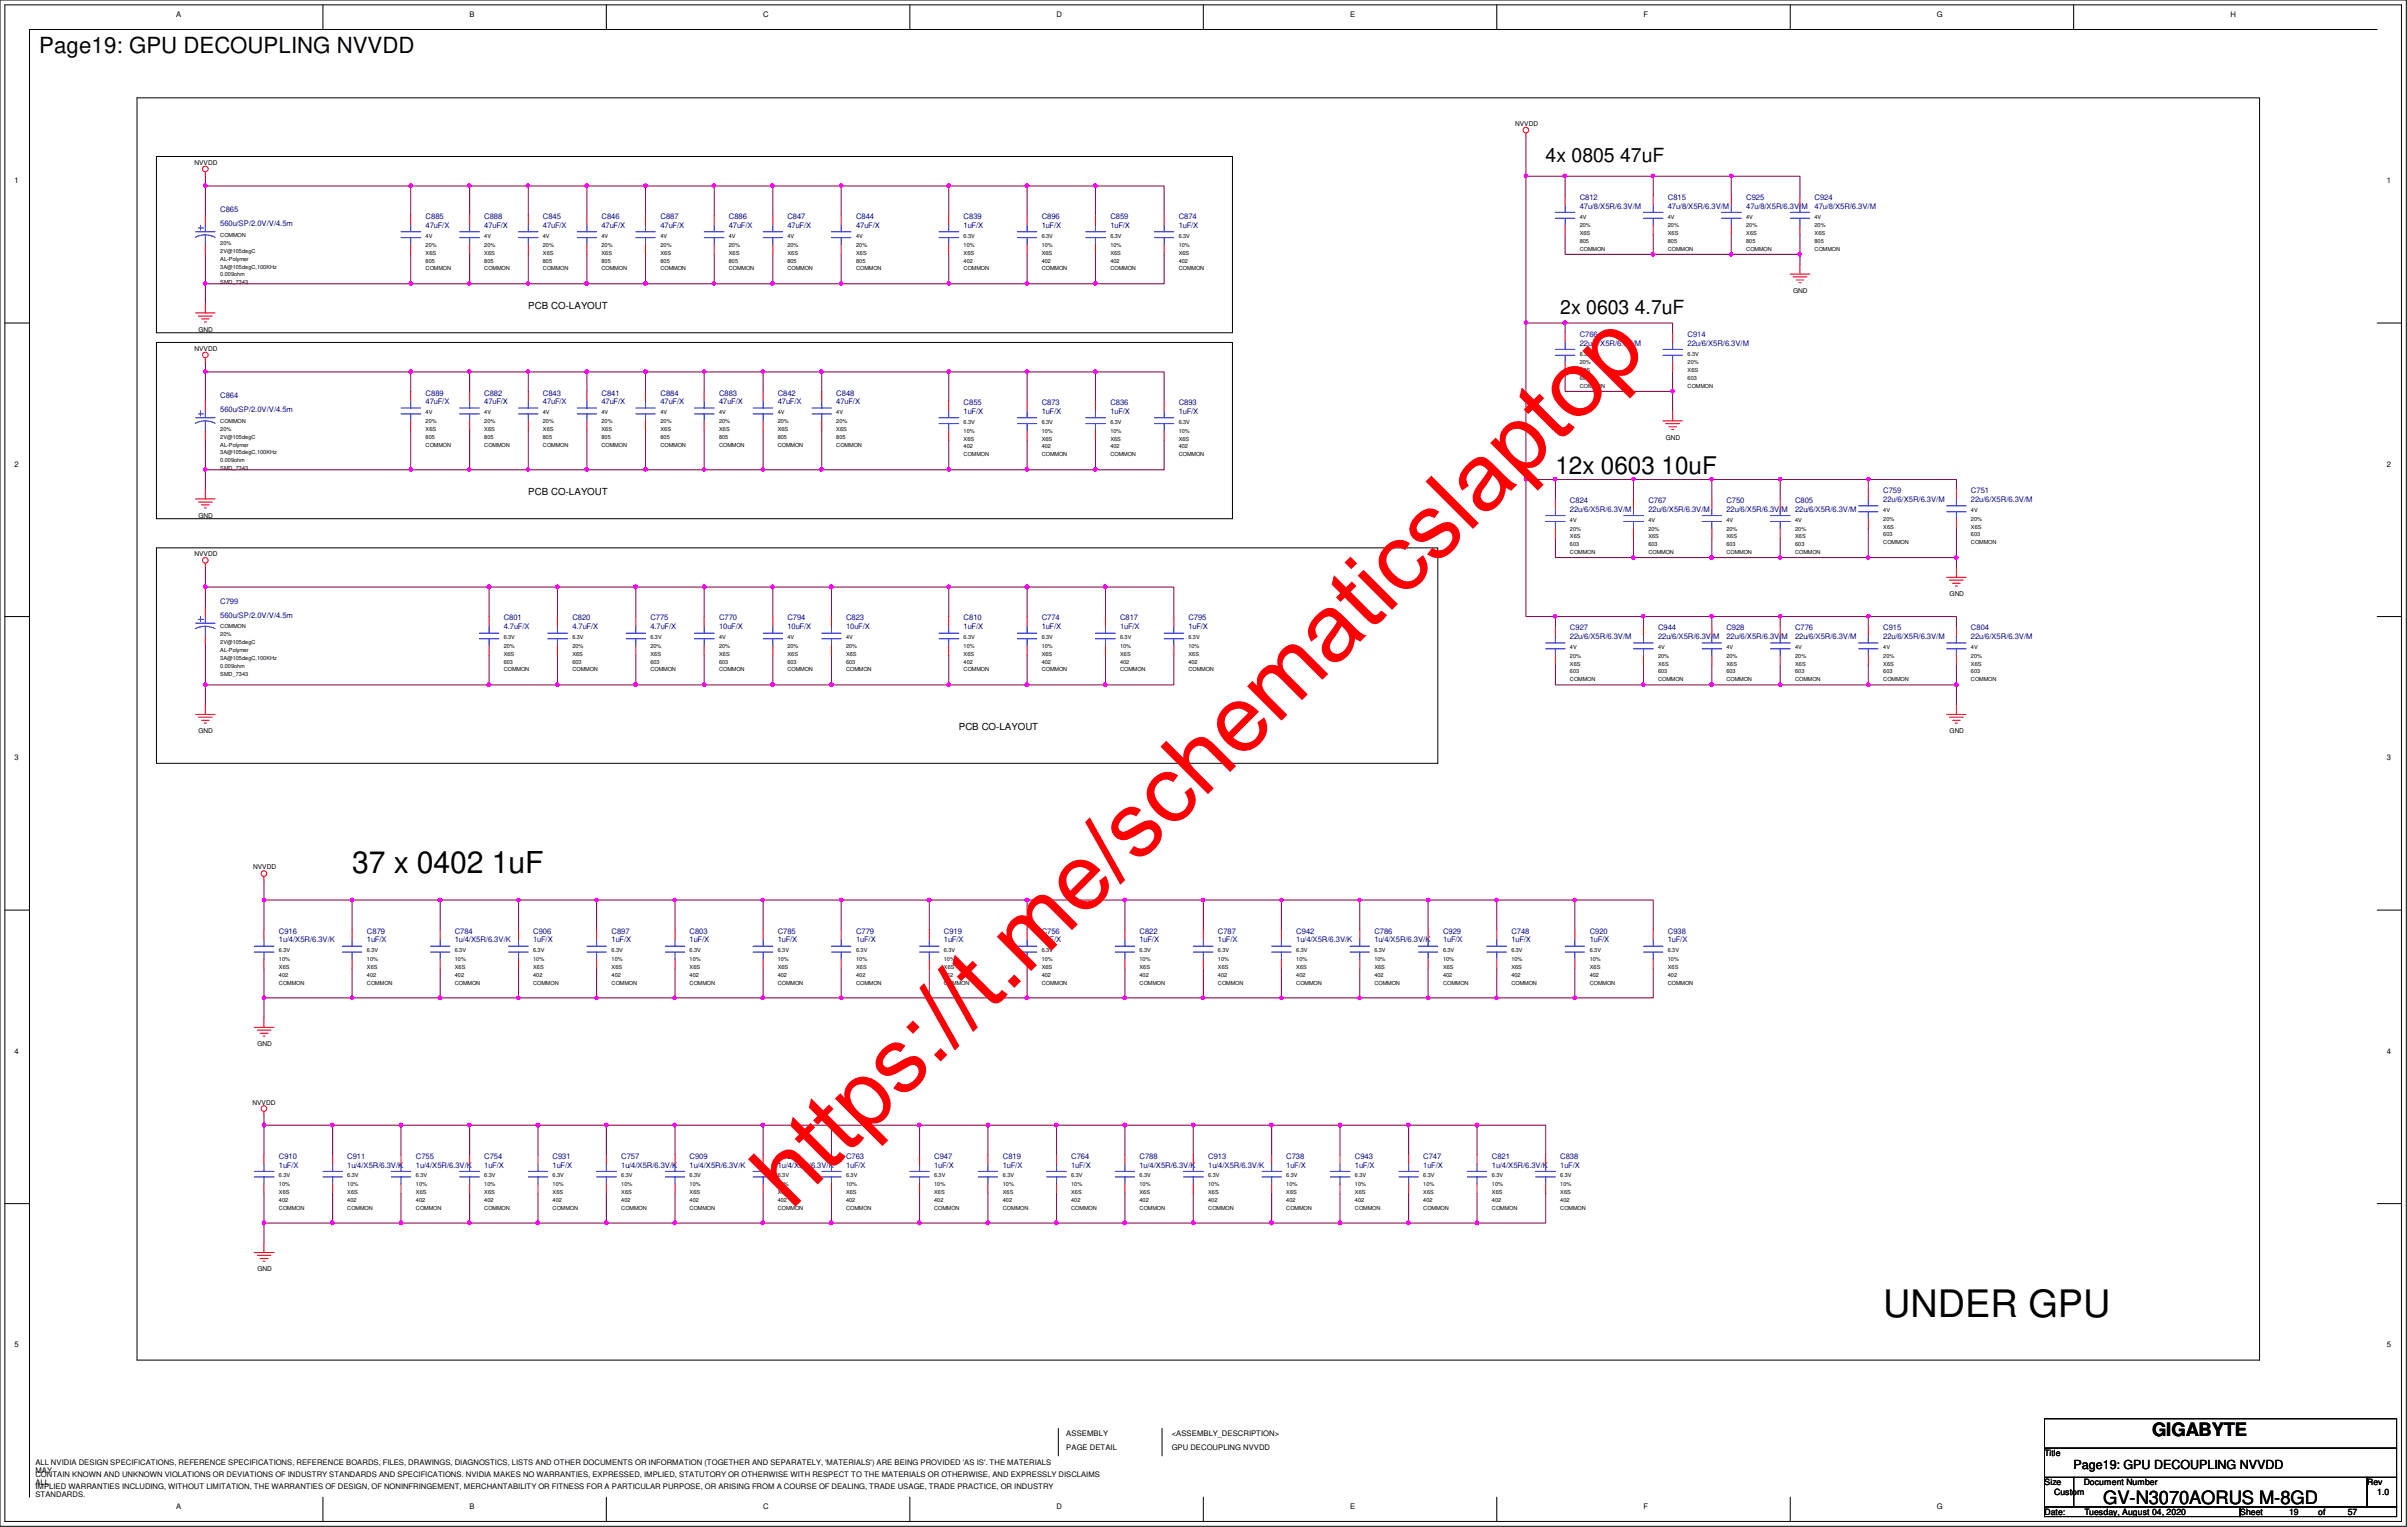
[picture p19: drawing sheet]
<svg xmlns="http://www.w3.org/2000/svg" width="294mm" height="186mm" viewBox="0 0 294 186" stroke-linecap="round" stroke-linejoin="round" font-family="sans-serif">
<defs><g id="words">
<text font-size="11.4" fill="#f00" x="96.5" y="147.8" transform="rotate(-45 96.5 147.8)">https://t.me/schematicslaptop</text>
<text font-size="4.6" x="229.8" y="160.7">UNDER GPU</text>
<text font-size="3.7" x="43" y="106.6">37 x 0402 1uF</text>
<text font-size="3" x="189.8" y="57.8">12x 0603 10uF</text>
<text font-size="2.7" x="4.8" y="6.5">Page19: GPU DECOUPLING NVVDD</text>
<g font-size="2.4">
<text x="188.6" y="19.8">4x 0805 47uF</text>
<text x="190.4" y="38.3">2x 0603 4.7uF</text>
</g>
<g font-size="2.2">
<text x="262.6" y="175.2">GIGABYTE</text>
<text x="256.7" y="183.5">GV-N3070AORUS M-8GD</text>
</g>
<text font-size="1.5" x="253.1" y="179.3">Page19: GPU DECOUPLING NVVDD</text>
<g font-size="1.2">
<text x="64.5" y="37.8">PCB CO-LAYOUT</text>
<text x="64.5" y="60.5">PCB CO-LAYOUT</text>
<text x="117" y="89.1">PCB CO-LAYOUT</text>
</g>
<g font-size="1.1">
<text x="249.5" y="177.7">Title</text>
<text x="249.5" y="181.2">Size</text>
<text x="249.5" y="184.8">Date:</text>
<text x="250.7" y="182.4">Custom</text>
<text x="254.3" y="181.2">Document Number</text>
<text x="254.4" y="184.8">Tuesday, August 04, 2020</text>
<text x="273.4" y="184.8">Sheet</text>
<text x="279.4" y="184.8">19</text>
<text x="282.9" y="184.8">of</text>
<text x="286.5" y="184.8">57</text>
<text x="288.9" y="181.2">Rev</text>
<text x="290.1" y="182.4">1.0</text>
</g>
<g font-size=".9">
<text x="21.5" y="2">A</text>
<text x="57.3" y="2">B</text>
<text x="93.1" y="2">C</text>
<text x="128.9" y="2">D</text>
<text x="164.8" y="2">E</text>
<text x="200.6" y="2">F</text>
<text x="236.4" y="2">G</text>
<text x="272.2" y="2">H</text>
<text x="1.8" y="22.4">1</text>
<text x="291.3" y="22.4">1</text>
<text x="1.8" y="56.9">2</text>
<text x="291.3" y="56.9">2</text>
<text x="1.8" y="92.8">3</text>
<text x="291.3" y="92.8">3</text>
<text x="1.8" y="128.6">4</text>
<text x="291.3" y="128.6">4</text>
<text x="1.8" y="164.4">5</text>
<text x="291.3" y="164.4">5</text>
<text x="4.3" y="178.7">ALL NVIDIA DESIGN SPECIFICATIONS, REFERENCE SPECIFICATIONS, REFERENCE BOARDS, FILES, DRAWINGS, DIAGNOSTICS, LISTS AND OTHER DOCUMENTS OR INFORMATION (TOGETHER AND SEPARATELY, 'MATERIALS') ARE BEING PROVIDED 'AS IS'. THE MATERIALS</text>
<text x="4.3" y="179.7">MAY</text>
<text x="130.1" y="177">PAGE DETAIL</text>
<text x="130.1" y="175.3">ASSEMBLY</text>
<text x="143" y="175.3">&lt;ASSEMBLY_DESCRIPTION&gt;</text>
<text x="143" y="177">GPU DECOUPLING NVVDD</text>
<text x="4.3" y="180.2">CONTAIN KNOWN AND UNKNOWN VIOLATIONS OR DEVIATIONS OF INDUSTRY STANDARDS AND SPECIFICATIONS. NVIDIA MAKES NO WARRANTIES, EXPRESSED, IMPLIED, STATUTORY OR OTHERWISE WITH RESPECT TO THE MATERIALS OR OTHERWISE, AND EXPRESSLY DISCLAIMS</text>
<text x="4.3" y="181.1">ALL</text>
<text x="4.3" y="181.7">IMPLIED WARRANTIES INCLUDING, WITHOUT LIMITATION, THE WARRANTIES OF DESIGN, OF NONINFRINGEMENT, MERCHANTABILITY OR FITNESS FOR A PARTICULAR PURPOSE, OR ARISING FROM A COURSE OF DEALING, TRADE USAGE, TRADE PRACTICE, OR INDUSTRY</text>
<text x="4.3" y="182.7">STANDARDS.</text>
<text x="21.5" y="184.1">A</text>
<text x="57.3" y="184.1">B</text>
<text x="93.1" y="184.1">C</text>
<text x="128.9" y="184.1">D</text>
<text x="164.8" y="184.1">E</text>
<text x="200.6" y="184.1">F</text>
<text x="236.4" y="184.1">G</text>
</g>
<g font-size=".9" fill="#000080">
<text x="26.9" y="27.6">560u/SP/2.0V/V/4.5m</text>
<text x="26.9" y="25.9">C865</text>
<text x="51.9" y="26.8">C885</text>
<text x="51.9" y="27.8">47uF/X</text>
<text x="59.1" y="26.8">C888</text>
<text x="59.1" y="27.8">47uF/X</text>
<text x="66.3" y="27.8">47uF/X</text>
<text x="66.3" y="26.8">C845</text>
<text x="73.4" y="26.8">C846</text>
<text x="73.4" y="27.8">47uF/X</text>
<text x="80.6" y="27.8">47uF/X</text>
<text x="80.6" y="26.8">C887</text>
<text x="88.9" y="27.8">47uF/X</text>
<text x="88.9" y="26.8">C886</text>
<text x="96.1" y="27.8">47uF/X</text>
<text x="96.1" y="26.8">C847</text>
<text x="104.5" y="27.8">47uF/X</text>
<text x="104.5" y="26.8">C844</text>
<text x="117.6" y="27.8">1uF/X</text>
<text x="117.6" y="26.8">C839</text>
<text x="127.1" y="27.8">1uF/X</text>
<text x="127.1" y="26.8">C896</text>
<text x="135.5" y="27.8">1uF/X</text>
<text x="135.5" y="26.8">C859</text>
<text x="143.8" y="27.8">1uF/X</text>
<text x="143.8" y="26.8">C874</text>
<text x="192.8" y="25.4">47u/8/X5R/6.3V/M</text>
<text x="192.8" y="24.4">C812</text>
<text x="203.5" y="25.4">47u/8/X5R/6.3V/M</text>
<text x="203.5" y="24.4">C815</text>
<text x="213.1" y="25.4">47u/8/X5R/6.3V/M</text>
<text x="213.1" y="24.4">C925</text>
<text x="221.4" y="25.4">47u/8/X5R/6.3V/M</text>
<text x="221.4" y="24.4">C924</text>
<text x="192.8" y="41.1">C766</text>
<text x="206" y="41.1">C914</text>
<text x="192.8" y="42.2">22u/6/X5R/6.3V/M</text>
<text x="206" y="42.2">22u/6/X5R/6.3V/M</text>
<text x="26.9" y="50.2">560u/SP/2.0V/V/4.5m</text>
<text x="26.9" y="48.6">C864</text>
<text x="51.9" y="48.3">C889</text>
<text x="51.9" y="49.3">47uF/X</text>
<text x="59.1" y="48.3">C882</text>
<text x="59.1" y="49.3">47uF/X</text>
<text x="66.3" y="48.3">C843</text>
<text x="66.3" y="49.3">47uF/X</text>
<text x="73.4" y="48.3">C841</text>
<text x="73.4" y="49.3">47uF/X</text>
<text x="80.6" y="48.3">C884</text>
<text x="80.6" y="49.3">47uF/X</text>
<text x="87.8" y="48.3">C883</text>
<text x="87.8" y="49.3">47uF/X</text>
<text x="94.9" y="48.3">C842</text>
<text x="94.9" y="49.3">47uF/X</text>
<text x="102.1" y="48.3">C848</text>
<text x="102.1" y="49.3">47uF/X</text>
<text x="117.6" y="50.5">1uF/X</text>
<text x="117.6" y="49.4">C855</text>
<text x="127.1" y="50.5">1uF/X</text>
<text x="127.1" y="49.4">C873</text>
<text x="135.5" y="50.5">1uF/X</text>
<text x="135.5" y="49.4">C836</text>
<text x="143.8" y="50.5">1uF/X</text>
<text x="143.8" y="49.4">C893</text>
<text x="191.6" y="61.4">C824</text>
<text x="191.6" y="62.4">22u/6/X5R/6.3V/M</text>
<text x="201.2" y="61.4">C767</text>
<text x="201.2" y="62.4">22u/6/X5R/6.3V/M</text>
<text x="210.7" y="61.4">C750</text>
<text x="210.7" y="62.4">22u/6/X5R/6.3V/M</text>
<text x="219.1" y="61.4">C805</text>
<text x="219.1" y="62.4">22u/6/X5R/6.3V/M</text>
<text x="229.8" y="60.2">C759</text>
<text x="229.8" y="61.3">22u/6/X5R/6.3V/M</text>
<text x="240.5" y="60.2">C751</text>
<text x="240.5" y="61.3">22u/6/X5R/6.3V/M</text>
<text x="26.9" y="75.4">560u/SP/2.0V/V/4.5m</text>
<text x="26.9" y="73.7">C799</text>
<text x="61.5" y="76.8">4.7uF/X</text>
<text x="61.5" y="75.7">C801</text>
<text x="69.9" y="76.8">4.7uF/X</text>
<text x="69.9" y="75.7">C820</text>
<text x="79.4" y="76.8">4.7uF/X</text>
<text x="79.4" y="75.7">C775</text>
<text x="87.8" y="76.8">10uF/X</text>
<text x="87.8" y="75.7">C770</text>
<text x="96.1" y="76.8">10uF/X</text>
<text x="96.1" y="75.7">C794</text>
<text x="103.3" y="76.8">10uF/X</text>
<text x="103.3" y="75.7">C823</text>
<text x="117.6" y="76.8">1uF/X</text>
<text x="117.6" y="75.7">C810</text>
<text x="127.1" y="76.8">1uF/X</text>
<text x="127.1" y="75.7">C774</text>
<text x="136.7" y="76.8">1uF/X</text>
<text x="136.7" y="75.7">C817</text>
<text x="145" y="76.8">1uF/X</text>
<text x="145" y="75.7">C795</text>
<text x="191.6" y="76.9">C927</text>
<text x="191.6" y="78">22u/6/X5R/6.3V/M</text>
<text x="202.4" y="76.9">C944</text>
<text x="202.4" y="78">22u/6/X5R/6.3V/M</text>
<text x="210.7" y="76.9">C928</text>
<text x="210.7" y="78">22u/6/X5R/6.3V/M</text>
<text x="219.1" y="76.9">C776</text>
<text x="219.1" y="78">22u/6/X5R/6.3V/M</text>
<text x="229.8" y="76.9">C915</text>
<text x="229.8" y="78">22u/6/X5R/6.3V/M</text>
<text x="240.5" y="76.9">C804</text>
<text x="240.5" y="78">22u/6/X5R/6.3V/M</text>
<text x="34" y="113.9">C916</text>
<text x="44.8" y="113.9">C879</text>
<text x="55.5" y="113.9">C784</text>
<text x="65.1" y="113.9">C906</text>
<text x="74.6" y="113.9">C897</text>
<text x="84.2" y="113.9">C803</text>
<text x="94.9" y="113.9">C785</text>
<text x="104.5" y="113.9">C779</text>
<text x="115.2" y="113.9">C919</text>
<text x="127.1" y="113.9">C756</text>
<text x="139.1" y="113.9">C822</text>
<text x="148.6" y="113.9">C787</text>
<text x="158.2" y="113.9">C942</text>
<text x="167.7" y="113.9">C786</text>
<text x="176.1" y="113.9">C929</text>
<text x="184.4" y="113.9">C748</text>
<text x="194" y="113.9">C920</text>
<text x="203.5" y="113.9">C938</text>
<text x="34" y="115">1u/4/X5R/6.3V/K</text>
<text x="44.8" y="115">1uF/X</text>
<text x="55.5" y="115">1u/4/X5R/6.3V/K</text>
<text x="65.1" y="115">1uF/X</text>
<text x="74.6" y="115">1uF/X</text>
<text x="84.2" y="115">1uF/X</text>
<text x="94.9" y="115">1uF/X</text>
<text x="104.5" y="115">1uF/X</text>
<text x="115.2" y="115">1uF/X</text>
<text x="127.1" y="115">1uF/X</text>
<text x="139.1" y="115">1uF/X</text>
<text x="148.6" y="115">1uF/X</text>
<text x="158.2" y="115">1u/4/X5R/6.3V/K</text>
<text x="167.7" y="115">1u/4/X5R/6.3V/K</text>
<text x="176.1" y="115">1uF/X</text>
<text x="184.4" y="115">1uF/X</text>
<text x="194" y="115">1uF/X</text>
<text x="203.5" y="115">1uF/X</text>
<text x="34" y="142.5">1uF/X</text>
<text x="34" y="141.4">C910</text>
<text x="42.4" y="142.5">1u/4/X5R/6.3V/K</text>
<text x="42.4" y="141.4">C911</text>
<text x="50.8" y="141.4">C755</text>
<text x="50.8" y="142.5">1u/4/X5R/6.3V/K</text>
<text x="59.1" y="141.4">C754</text>
<text x="59.1" y="142.5">1uF/X</text>
<text x="67.4" y="141.4">C931</text>
<text x="67.4" y="142.5">1uF/X</text>
<text x="75.8" y="141.4">C757</text>
<text x="75.8" y="142.5">1u/4/X5R/6.3V/K</text>
<text x="84.2" y="141.4">C909</text>
<text x="84.2" y="142.5">1u/4/X5R/6.3V/K</text>
<text x="94.9" y="141.4">C922</text>
<text x="94.9" y="142.5">1u/4/X5R/6.3V/K</text>
<text x="103.3" y="141.4">C763</text>
<text x="103.3" y="142.5">1uF/X</text>
<text x="114" y="142.5">1uF/X</text>
<text x="114" y="141.4">C947</text>
<text x="122.4" y="142.5">1uF/X</text>
<text x="122.4" y="141.4">C819</text>
<text x="130.7" y="142.5">1uF/X</text>
<text x="130.7" y="141.4">C764</text>
<text x="139.1" y="142.5">1u/4/X5R/6.3V/K</text>
<text x="139.1" y="141.4">C788</text>
<text x="147.4" y="141.4">C913</text>
<text x="147.4" y="142.5">1u/4/X5R/6.3V/K</text>
<text x="157" y="142.5">1uF/X</text>
<text x="157" y="141.4">C738</text>
<text x="165.4" y="142.5">1uF/X</text>
<text x="165.4" y="141.4">C943</text>
<text x="173.7" y="142.5">1uF/X</text>
<text x="173.7" y="141.4">C747</text>
<text x="182.1" y="142.5">1u/4/X5R/6.3V/K</text>
<text x="182.1" y="141.4">C821</text>
<text x="190.4" y="142.5">1uF/X</text>
<text x="190.4" y="141.4">C838</text>
</g>
<g font-size=".8">
<text x="184.9" y="15.3">NVVDD</text>
<text x="23.7" y="20.1">NVVDD</text>
<text x="218.8" y="35.7">GND</text>
<text x="24.2" y="40.5">GND</text>
<text x="23.7" y="42.8">NVVDD</text>
<text x="203.3" y="53.6">GND</text>
<text x="24.2" y="63.2">GND</text>
<text x="23.7" y="67.9">NVVDD</text>
<text x="237.9" y="72.7">GND</text>
<text x="24.2" y="89.5">GND</text>
<text x="237.9" y="89.5">GND</text>
<text x="30.9" y="106">NVVDD</text>
<text x="31.4" y="127.7">GND</text>
<text x="30.8" y="134.8">NVVDD</text>
<text x="31.4" y="155.1">GND</text>
</g>
<g font-size=".7">
<text x="26.9" y="29.9">20%</text>
<text x="26.9" y="28.9">COMMON</text>
<text x="51.9" y="29">4V</text>
<text x="59.1" y="29">4V</text>
<text x="66.3" y="29">4V</text>
<text x="73.4" y="29">4V</text>
<text x="80.6" y="29">4V</text>
<text x="88.9" y="29">4V</text>
<text x="96.1" y="29">4V</text>
<text x="104.5" y="29">4V</text>
<text x="117.6" y="29">6.3V</text>
<text x="127.1" y="29">6.3V</text>
<text x="135.5" y="29">6.3V</text>
<text x="143.8" y="29">6.3V</text>
<text x="192.8" y="29.6">805</text>
<text x="192.8" y="28.7">X6S</text>
<text x="192.8" y="27.7">20%</text>
<text x="192.8" y="26.7">4V</text>
<text x="203.5" y="28.7">X6S</text>
<text x="203.5" y="27.7">20%</text>
<text x="203.5" y="26.7">4V</text>
<text x="203.5" y="29.6">805</text>
<text x="213.1" y="28.7">X6S</text>
<text x="213.1" y="27.7">20%</text>
<text x="213.1" y="26.7">4V</text>
<text x="213.1" y="29.6">805</text>
<text x="221.4" y="29.6">805</text>
<text x="221.4" y="28.7">X6S</text>
<text x="221.4" y="27.7">20%</text>
<text x="221.4" y="26.7">4V</text>
<text x="26.9" y="31.8">AL-Polymer</text>
<text x="26.9" y="34.7">SMD_7343</text>
<text x="26.9" y="30.8">2V@105degC</text>
<text x="26.9" y="33.7">0.009ohm</text>
<text x="26.9" y="32.8">3A@105degC,100KHz</text>
<text x="51.9" y="30.1">20%</text>
<text x="51.9" y="33">COMMON</text>
<text x="51.9" y="32">805</text>
<text x="51.9" y="31.1">X6S</text>
<text x="59.1" y="33">COMMON</text>
<text x="59.1" y="31.1">X6S</text>
<text x="59.1" y="32">805</text>
<text x="59.1" y="30.1">20%</text>
<text x="66.3" y="30.1">20%</text>
<text x="66.3" y="31.1">X6S</text>
<text x="66.3" y="33">COMMON</text>
<text x="66.3" y="32">805</text>
<text x="73.4" y="33">COMMON</text>
<text x="73.4" y="32">805</text>
<text x="73.4" y="31.1">X6S</text>
<text x="73.4" y="30.1">20%</text>
<text x="80.6" y="31.1">X6S</text>
<text x="80.6" y="33">COMMON</text>
<text x="80.6" y="32">805</text>
<text x="80.6" y="30.1">20%</text>
<text x="88.9" y="32">805</text>
<text x="88.9" y="33">COMMON</text>
<text x="88.9" y="30.1">20%</text>
<text x="88.9" y="31.1">X6S</text>
<text x="96.1" y="30.1">20%</text>
<text x="96.1" y="31.1">X6S</text>
<text x="96.1" y="33">COMMON</text>
<text x="96.1" y="32">805</text>
<text x="104.5" y="33">COMMON</text>
<text x="104.5" y="32">805</text>
<text x="104.5" y="31.1">X6S</text>
<text x="104.5" y="30.1">20%</text>
<text x="117.6" y="33">COMMON</text>
<text x="117.6" y="32">402</text>
<text x="117.6" y="31.1">X6S</text>
<text x="117.6" y="30.1">10%</text>
<text x="127.1" y="30.1">10%</text>
<text x="127.1" y="31.1">X6S</text>
<text x="127.1" y="32">402</text>
<text x="127.1" y="33">COMMON</text>
<text x="135.5" y="33">COMMON</text>
<text x="135.5" y="31.1">X6S</text>
<text x="135.5" y="30.1">10%</text>
<text x="135.5" y="32">402</text>
<text x="143.8" y="31.1">X6S</text>
<text x="143.8" y="30.1">10%</text>
<text x="143.8" y="32">402</text>
<text x="143.8" y="33">COMMON</text>
<text x="192.8" y="30.6">COMMON</text>
<text x="203.5" y="30.6">COMMON</text>
<text x="213.1" y="30.6">COMMON</text>
<text x="221.4" y="30.6">COMMON</text>
<text x="192.8" y="45.4">X6S</text>
<text x="192.8" y="47.3">COMMON</text>
<text x="192.8" y="44.4">20%</text>
<text x="192.8" y="43.4">6.3V</text>
<text x="192.8" y="46.4">603</text>
<text x="206" y="45.4">X6S</text>
<text x="206" y="46.4">603</text>
<text x="206" y="43.4">6.3V</text>
<text x="206" y="44.4">20%</text>
<text x="206" y="47.3">COMMON</text>
<text x="26.9" y="52.6">20%</text>
<text x="26.9" y="53.5">2V@105degC</text>
<text x="26.9" y="51.6">COMMON</text>
<text x="51.9" y="51.6">20%</text>
<text x="51.9" y="52.6">X6S</text>
<text x="51.9" y="53.5">805</text>
<text x="51.9" y="50.5">4V</text>
<text x="59.1" y="51.6">20%</text>
<text x="59.1" y="52.6">X6S</text>
<text x="59.1" y="53.5">805</text>
<text x="59.1" y="50.5">4V</text>
<text x="66.3" y="51.6">20%</text>
<text x="66.3" y="50.5">4V</text>
<text x="66.3" y="52.6">X6S</text>
<text x="66.3" y="53.5">805</text>
<text x="73.4" y="51.6">20%</text>
<text x="73.4" y="52.6">X6S</text>
<text x="73.4" y="53.5">805</text>
<text x="73.4" y="50.5">4V</text>
<text x="80.6" y="51.6">20%</text>
<text x="80.6" y="53.5">805</text>
<text x="80.6" y="50.5">4V</text>
<text x="80.6" y="52.6">X6S</text>
<text x="87.8" y="51.6">20%</text>
<text x="87.8" y="52.6">X6S</text>
<text x="87.8" y="50.5">4V</text>
<text x="87.8" y="53.5">805</text>
<text x="94.9" y="51.6">20%</text>
<text x="94.9" y="53.5">805</text>
<text x="94.9" y="50.5">4V</text>
<text x="94.9" y="52.6">X6S</text>
<text x="102.1" y="51.6">20%</text>
<text x="102.1" y="53.5">805</text>
<text x="102.1" y="50.5">4V</text>
<text x="102.1" y="52.6">X6S</text>
<text x="117.6" y="52.8">10%</text>
<text x="117.6" y="53.8">X6S</text>
<text x="117.6" y="51.7">6.3V</text>
<text x="127.1" y="53.8">X6S</text>
<text x="127.1" y="52.8">10%</text>
<text x="127.1" y="51.7">6.3V</text>
<text x="135.5" y="53.8">X6S</text>
<text x="135.5" y="52.8">10%</text>
<text x="135.5" y="51.7">6.3V</text>
<text x="143.8" y="53.8">X6S</text>
<text x="143.8" y="52.8">10%</text>
<text x="143.8" y="51.7">6.3V</text>
<text x="26.9" y="57.4">SMD_7343</text>
<text x="26.9" y="54.5">AL-Polymer</text>
<text x="26.9" y="56.4">0.009ohm</text>
<text x="26.9" y="55.4">3A@105degC,100KHz</text>
<text x="51.9" y="54.5">COMMON</text>
<text x="59.1" y="54.5">COMMON</text>
<text x="66.3" y="54.5">COMMON</text>
<text x="73.4" y="54.5">COMMON</text>
<text x="80.6" y="54.5">COMMON</text>
<text x="87.8" y="54.5">COMMON</text>
<text x="94.9" y="54.5">COMMON</text>
<text x="102.1" y="54.5">COMMON</text>
<text x="117.6" y="54.7">402</text>
<text x="117.6" y="55.7">COMMON</text>
<text x="127.1" y="54.7">402</text>
<text x="127.1" y="55.7">COMMON</text>
<text x="135.5" y="55.7">COMMON</text>
<text x="135.5" y="54.7">402</text>
<text x="143.8" y="54.7">402</text>
<text x="143.8" y="55.7">COMMON</text>
<text x="191.6" y="63.7">4V</text>
<text x="191.6" y="65.7">X6S</text>
<text x="191.6" y="64.7">20%</text>
<text x="201.2" y="63.7">4V</text>
<text x="201.2" y="64.7">20%</text>
<text x="201.2" y="65.7">X6S</text>
<text x="210.7" y="63.7">4V</text>
<text x="210.7" y="64.7">20%</text>
<text x="210.7" y="65.7">X6S</text>
<text x="219.1" y="65.7">X6S</text>
<text x="219.1" y="63.7">4V</text>
<text x="219.1" y="64.7">20%</text>
<text x="229.8" y="65.4">603</text>
<text x="229.8" y="64.5">X6S</text>
<text x="229.8" y="62.5">4V</text>
<text x="229.8" y="63.5">20%</text>
<text x="240.5" y="62.5">4V</text>
<text x="240.5" y="65.4">603</text>
<text x="240.5" y="63.5">20%</text>
<text x="240.5" y="64.5">X6S</text>
<text x="191.6" y="67.6">COMMON</text>
<text x="191.6" y="66.6">603</text>
<text x="201.2" y="67.6">COMMON</text>
<text x="201.2" y="66.6">603</text>
<text x="210.7" y="66.6">603</text>
<text x="210.7" y="67.6">COMMON</text>
<text x="219.1" y="67.6">COMMON</text>
<text x="219.1" y="66.6">603</text>
<text x="229.8" y="66.4">COMMON</text>
<text x="240.5" y="66.4">COMMON</text>
<text x="26.9" y="76.7">COMMON</text>
<text x="26.9" y="77.6">20%</text>
<text x="61.5" y="78">6.3V</text>
<text x="69.9" y="78">6.3V</text>
<text x="79.4" y="78">6.3V</text>
<text x="87.8" y="78">4V</text>
<text x="96.1" y="78">4V</text>
<text x="103.3" y="78">4V</text>
<text x="117.6" y="78">6.3V</text>
<text x="127.1" y="78">6.3V</text>
<text x="136.7" y="78">6.3V</text>
<text x="145" y="78">6.3V</text>
<text x="26.9" y="79.5">AL-Polymer</text>
<text x="26.9" y="78.6">2V@105degC</text>
<text x="26.9" y="82.4">SMD_7343</text>
<text x="26.9" y="81.4">0.009ohm</text>
<text x="26.9" y="80.5">3A@105degC,100KHz</text>
<text x="61.5" y="81.9">COMMON</text>
<text x="61.5" y="81">603</text>
<text x="61.5" y="79.1">20%</text>
<text x="61.5" y="80">X6S</text>
<text x="69.9" y="81">603</text>
<text x="69.9" y="79.1">20%</text>
<text x="69.9" y="80">X6S</text>
<text x="69.9" y="81.9">COMMON</text>
<text x="79.4" y="81">603</text>
<text x="79.4" y="80">X6S</text>
<text x="79.4" y="79.1">20%</text>
<text x="79.4" y="81.9">COMMON</text>
<text x="87.8" y="81">603</text>
<text x="87.8" y="80">X6S</text>
<text x="87.8" y="79.1">20%</text>
<text x="87.8" y="81.9">COMMON</text>
<text x="96.1" y="81">603</text>
<text x="96.1" y="81.9">COMMON</text>
<text x="96.1" y="80">X6S</text>
<text x="96.1" y="79.1">20%</text>
<text x="103.3" y="80">X6S</text>
<text x="103.3" y="81.9">COMMON</text>
<text x="103.3" y="81">603</text>
<text x="103.3" y="79.1">20%</text>
<text x="117.6" y="80">X6S</text>
<text x="117.6" y="79.1">10%</text>
<text x="117.6" y="81.9">COMMON</text>
<text x="117.6" y="81">402</text>
<text x="127.1" y="81.9">COMMON</text>
<text x="127.1" y="79.1">10%</text>
<text x="127.1" y="80">X6S</text>
<text x="127.1" y="81">402</text>
<text x="136.7" y="81.9">COMMON</text>
<text x="136.7" y="80">X6S</text>
<text x="136.7" y="79.1">10%</text>
<text x="136.7" y="81">402</text>
<text x="145" y="81">402</text>
<text x="145" y="79.1">10%</text>
<text x="145" y="80">X6S</text>
<text x="145" y="81.9">COMMON</text>
<text x="191.6" y="80.3">20%</text>
<text x="191.6" y="82.2">603</text>
<text x="191.6" y="79.2">4V</text>
<text x="191.6" y="81.2">X6S</text>
<text x="191.6" y="83.1">COMMON</text>
<text x="202.4" y="80.3">20%</text>
<text x="202.4" y="81.2">X6S</text>
<text x="202.4" y="82.2">603</text>
<text x="202.4" y="83.1">COMMON</text>
<text x="202.4" y="79.2">4V</text>
<text x="210.7" y="83.1">COMMON</text>
<text x="210.7" y="81.2">X6S</text>
<text x="210.7" y="82.2">603</text>
<text x="210.7" y="80.3">20%</text>
<text x="210.7" y="79.2">4V</text>
<text x="219.1" y="83.1">COMMON</text>
<text x="219.1" y="79.2">4V</text>
<text x="219.1" y="82.2">603</text>
<text x="219.1" y="81.2">X6S</text>
<text x="219.1" y="80.3">20%</text>
<text x="229.8" y="83.1">COMMON</text>
<text x="229.8" y="81.2">X6S</text>
<text x="229.8" y="82.2">603</text>
<text x="229.8" y="80.3">20%</text>
<text x="229.8" y="79.2">4V</text>
<text x="240.5" y="83.1">COMMON</text>
<text x="240.5" y="81.2">X6S</text>
<text x="240.5" y="82.2">603</text>
<text x="240.5" y="80.3">20%</text>
<text x="240.5" y="79.2">4V</text>
<text x="34" y="118.2">X6S</text>
<text x="34" y="119.2">402</text>
<text x="34" y="117.3">10%</text>
<text x="34" y="116.2">6.3V</text>
<text x="44.8" y="117.3">10%</text>
<text x="44.8" y="116.2">6.3V</text>
<text x="44.8" y="118.2">X6S</text>
<text x="44.8" y="119.2">402</text>
<text x="55.5" y="117.3">10%</text>
<text x="55.5" y="119.2">402</text>
<text x="55.5" y="118.2">X6S</text>
<text x="55.5" y="116.2">6.3V</text>
<text x="65.1" y="116.2">6.3V</text>
<text x="65.1" y="117.3">10%</text>
<text x="65.1" y="118.2">X6S</text>
<text x="65.1" y="119.2">402</text>
<text x="74.6" y="116.2">6.3V</text>
<text x="74.6" y="119.2">402</text>
<text x="74.6" y="117.3">10%</text>
<text x="74.6" y="118.2">X6S</text>
<text x="84.2" y="119.2">402</text>
<text x="84.2" y="118.2">X6S</text>
<text x="84.2" y="116.2">6.3V</text>
<text x="84.2" y="117.3">10%</text>
<text x="94.9" y="118.2">X6S</text>
<text x="94.9" y="116.2">6.3V</text>
<text x="94.9" y="119.2">402</text>
<text x="94.9" y="117.3">10%</text>
<text x="104.5" y="116.2">6.3V</text>
<text x="104.5" y="119.2">402</text>
<text x="104.5" y="118.2">X6S</text>
<text x="104.5" y="117.3">10%</text>
<text x="115.2" y="118.2">X6S</text>
<text x="115.2" y="117.3">10%</text>
<text x="115.2" y="119.2">402</text>
<text x="115.2" y="116.2">6.3V</text>
<text x="127.1" y="116.2">6.3V</text>
<text x="127.1" y="119.2">402</text>
<text x="127.1" y="117.3">10%</text>
<text x="127.1" y="118.2">X6S</text>
<text x="139.1" y="119.2">402</text>
<text x="139.1" y="116.2">6.3V</text>
<text x="139.1" y="117.3">10%</text>
<text x="139.1" y="118.2">X6S</text>
<text x="148.6" y="119.2">402</text>
<text x="148.6" y="117.3">10%</text>
<text x="148.6" y="118.2">X6S</text>
<text x="148.6" y="116.2">6.3V</text>
<text x="158.2" y="118.2">X6S</text>
<text x="158.2" y="117.3">10%</text>
<text x="158.2" y="119.2">402</text>
<text x="158.2" y="116.2">6.3V</text>
<text x="167.7" y="116.2">6.3V</text>
<text x="167.7" y="119.2">402</text>
<text x="167.7" y="117.3">10%</text>
<text x="167.7" y="118.2">X6S</text>
<text x="176.1" y="116.2">6.3V</text>
<text x="176.1" y="117.3">10%</text>
<text x="176.1" y="119.2">402</text>
<text x="176.1" y="118.2">X6S</text>
<text x="184.4" y="116.2">6.3V</text>
<text x="184.4" y="117.3">10%</text>
<text x="184.4" y="119.2">402</text>
<text x="184.4" y="118.2">X6S</text>
<text x="194" y="119.2">402</text>
<text x="194" y="117.3">10%</text>
<text x="194" y="118.2">X6S</text>
<text x="194" y="116.2">6.3V</text>
<text x="203.5" y="119.2">402</text>
<text x="203.5" y="118.2">X6S</text>
<text x="203.5" y="117.3">10%</text>
<text x="203.5" y="116.2">6.3V</text>
<text x="34" y="120.1">COMMON</text>
<text x="44.8" y="120.1">COMMON</text>
<text x="55.5" y="120.1">COMMON</text>
<text x="65.1" y="120.1">COMMON</text>
<text x="74.6" y="120.1">COMMON</text>
<text x="84.2" y="120.1">COMMON</text>
<text x="94.9" y="120.1">COMMON</text>
<text x="104.5" y="120.1">COMMON</text>
<text x="115.2" y="120.1">COMMON</text>
<text x="127.1" y="120.1">COMMON</text>
<text x="139.1" y="120.1">COMMON</text>
<text x="148.6" y="120.1">COMMON</text>
<text x="158.2" y="120.1">COMMON</text>
<text x="167.7" y="120.1">COMMON</text>
<text x="176.1" y="120.1">COMMON</text>
<text x="184.4" y="120.1">COMMON</text>
<text x="194" y="120.1">COMMON</text>
<text x="203.5" y="120.1">COMMON</text>
<text x="34" y="143.6">6.3V</text>
<text x="42.4" y="143.6">6.3V</text>
<text x="50.8" y="143.6">6.3V</text>
<text x="59.1" y="143.6">6.3V</text>
<text x="67.4" y="143.6">6.3V</text>
<text x="75.8" y="143.6">6.3V</text>
<text x="84.2" y="143.6">6.3V</text>
<text x="94.9" y="143.6">6.3V</text>
<text x="103.3" y="143.6">6.3V</text>
<text x="114" y="143.6">6.3V</text>
<text x="122.4" y="143.6">6.3V</text>
<text x="130.7" y="143.6">6.3V</text>
<text x="139.1" y="143.6">6.3V</text>
<text x="147.4" y="143.6">6.3V</text>
<text x="157" y="143.6">6.3V</text>
<text x="165.4" y="143.6">6.3V</text>
<text x="173.7" y="143.6">6.3V</text>
<text x="182.1" y="143.6">6.3V</text>
<text x="190.4" y="143.6">6.3V</text>
<text x="34" y="145.7">X6S</text>
<text x="34" y="146.6">402</text>
<text x="34" y="147.6">COMMON</text>
<text x="34" y="144.7">10%</text>
<text x="42.4" y="147.6">COMMON</text>
<text x="42.4" y="146.6">402</text>
<text x="42.4" y="145.7">X6S</text>
<text x="42.4" y="144.7">10%</text>
<text x="50.8" y="145.7">X6S</text>
<text x="50.8" y="147.6">COMMON</text>
<text x="50.8" y="146.6">402</text>
<text x="50.8" y="144.7">10%</text>
<text x="59.1" y="145.7">X6S</text>
<text x="59.1" y="146.6">402</text>
<text x="59.1" y="144.7">10%</text>
<text x="59.1" y="147.6">COMMON</text>
<text x="67.4" y="145.7">X6S</text>
<text x="67.4" y="146.6">402</text>
<text x="67.4" y="144.7">10%</text>
<text x="67.4" y="147.6">COMMON</text>
<text x="75.8" y="147.6">COMMON</text>
<text x="75.8" y="145.7">X6S</text>
<text x="75.8" y="146.6">402</text>
<text x="75.8" y="144.7">10%</text>
<text x="84.2" y="145.7">X6S</text>
<text x="84.2" y="146.6">402</text>
<text x="84.2" y="147.6">COMMON</text>
<text x="84.2" y="144.7">10%</text>
<text x="94.9" y="147.6">COMMON</text>
<text x="94.9" y="146.6">402</text>
<text x="94.9" y="145.7">X6S</text>
<text x="94.9" y="144.7">10%</text>
<text x="103.3" y="145.7">X6S</text>
<text x="103.3" y="144.7">10%</text>
<text x="103.3" y="146.6">402</text>
<text x="103.3" y="147.6">COMMON</text>
<text x="114" y="144.7">10%</text>
<text x="114" y="147.6">COMMON</text>
<text x="114" y="146.6">402</text>
<text x="114" y="145.7">X6S</text>
<text x="122.4" y="146.6">402</text>
<text x="122.4" y="145.7">X6S</text>
<text x="122.4" y="147.6">COMMON</text>
<text x="122.4" y="144.7">10%</text>
<text x="130.7" y="147.6">COMMON</text>
<text x="130.7" y="144.7">10%</text>
<text x="130.7" y="145.7">X6S</text>
<text x="130.7" y="146.6">402</text>
<text x="139.1" y="145.7">X6S</text>
<text x="139.1" y="144.7">10%</text>
<text x="139.1" y="147.6">COMMON</text>
<text x="139.1" y="146.6">402</text>
<text x="147.4" y="147.6">COMMON</text>
<text x="147.4" y="145.7">X6S</text>
<text x="147.4" y="144.7">10%</text>
<text x="147.4" y="146.6">402</text>
<text x="157" y="145.7">X6S</text>
<text x="157" y="144.7">10%</text>
<text x="157" y="146.6">402</text>
<text x="157" y="147.6">COMMON</text>
<text x="165.4" y="145.7">X6S</text>
<text x="165.4" y="146.6">402</text>
<text x="165.4" y="147.6">COMMON</text>
<text x="165.4" y="144.7">10%</text>
<text x="173.7" y="146.6">402</text>
<text x="173.7" y="147.6">COMMON</text>
<text x="173.7" y="144.7">10%</text>
<text x="173.7" y="145.7">X6S</text>
<text x="182.1" y="144.7">10%</text>
<text x="182.1" y="146.6">402</text>
<text x="182.1" y="145.7">X6S</text>
<text x="182.1" y="147.6">COMMON</text>
<text x="190.4" y="144.7">10%</text>
<text x="190.4" y="145.7">X6S</text>
<text x="190.4" y="147.6">COMMON</text>
<text x="190.4" y="146.6">402</text>
</g>
</g></defs>
<g fill="none" stroke="#000" stroke-width=".12">
<path d="M0 0h293.7v186.2h-293.7zM.6 .6h292.5v185h-292.5zM16.7 11.9h259.1v154h-259.1zM19.1 19.1h131.3v21.5h-131.3zM39.4 .6v3M74 .6v3M111 .6v3M146.9 .6v3M182.7 .6v3M218.5 .6v3M253.1 .6v3M290.1 3.6h-286.5v179.1"/>
<path d="M.6 39.4h3M290.1 39.4h3M19.1 41.8h131.3v21.5h-131.3zM.6 75.2h3M19.1 66.8h156.4v26.3h-156.4zM290.1 75.2h3M.6 111h3M290.1 111h3M.6 146.9h3M290.1 146.9h3M129.2 174.3v3.3M141.8 174.3v3.3"/>
<path d="M249.5 173.1h43v3.6h-43zM249.5 176.7h43v3.6h-43zM39.4 182.7v2.9M74 182.7v2.9M111 182.7v2.9M146.9 182.7v2.9M182.7 182.7v2.9M218.5 182.7v2.9M249.5 180.3h3.6v3.6h-3.6zM249.5 183.9h23.9v1.1h-23.9zM253.1 180.3h35.8v3.6h-35.8zM273.4 183.9h19.1v1.1h-19.1z"/>
<path d="M288.9 180.3h3.6v3.6h-3.6z"/>
</g>
<g fill="none" stroke="#f00" stroke-width=".12">
<path d="M186.2 16.3v.4M23.9 38.2h2.3M24.2 38.6h1.7M24.6 38.9h.9M24.9 39.3h.3M25.1 37v1.2M25.1 21v.5M25.1 26.2v1.3M25.1 29.8v1.2M50.1 26.2v1.3M50.1 29.8v1.2M57.3 26.2v1.3"/>
<path d="M57.3 29.8v1.2M64.5 26.2v1.3M64.5 29.8v1.2M71.6 26.2v1.3M71.6 29.8v1.2M78.8 26.2v1.3M78.8 29.8v1.2M87.2 26.2v1.3M87.2 29.8v1.2M94.3 26.2v1.3M94.3 29.8v1.2M102.7 26.2v1.3"/>
<path d="M102.7 29.8v1.2M115.8 26.2v1.3M115.8 29.8v1.2M125.3 26.2v1.3M125.3 29.8v1.2M133.7 26.2v1.3M133.7 29.8v1.2M142.1 26.2v1.3M142.1 29.8v1.2M191 23.9v1.2M191 27.5v1.2M201.8 23.9v1.2"/>
<path d="M201.8 27.5v1.2M211.3 23.9v1.2M211.3 27.5v1.2M218.5 33.4h2.4M218.8 33.8h1.7M219.2 34.2h.9M219.5 34.5h.3M219.7 32.2v1.2M219.7 23.9v1.2M219.7 27.5v1.2M25.1 59.7v1.2M25.1 43.7v.5"/>
<path d="M25.1 48.9v1.2M25.1 52.5v1.2M50.1 47.8v1.1M50.1 51.4v1.1M57.3 47.8v1.1M57.3 51.4v1.1M64.5 47.8v1.1M64.5 51.4v1.1M71.6 47.8v1.1M71.6 51.4v1.1M78.8 47.8v1.1M78.8 51.4v1.1"/>
<path d="M85.9 47.8v1.1M85.9 51.4v1.1M93.1 47.8v1.1M93.1 51.4v1.1M100.3 47.8v1.1M100.3 51.4v1.1M115.8 48.9v1.2M115.8 52.5v1.2M125.3 48.9v1.2M125.3 52.5v1.2M133.7 48.9v1.2M133.7 52.5v1.2"/>
<path d="M142.1 48.9v1.2M142.1 52.5v1.2M191 40.6v1.2M191 44.2v1.2M202.9 51.4h2.4M203.3 51.7h1.7M203.7 52.1h.9M204 52.4h.3M204.1 50.1v1.3M204.1 40.6v1.2M204.1 44.2v1.2M228 59.7v1.2"/>
<path d="M238.8 59.7v1.2M23.9 60.9h2.3M24.2 61.3h1.7M24.6 61.6h.9M24.9 62h.3M25.1 68.7v.6M25.1 74v1.2M25.1 77.6v1.2M59.7 75.2v1.2M59.7 78.8v1.2M68 75.2v1.2M68 78.8v1.2"/>
<path d="M77.6 75.2v1.2M77.6 78.8v1.2M85.9 75.2v1.2M85.9 78.8v1.2M94.3 75.2v1.2M94.3 78.8v1.2M101.5 75.2v1.2M101.5 78.8v1.2M115.8 75.2v1.2M115.8 78.8v1.2M125.3 75.2v1.2M125.3 78.8v1.2"/>
<path d="M134.9 75.2v1.2M134.9 78.8v1.2M143.3 75.2v1.2M143.3 78.8v1.2M189.8 76.4v1.2M189.8 80v1.2M189.8 60.9v1.2M189.8 64.5v1.2M199.3 60.9v1.2M199.3 64.5v1.2M200.6 76.4v1.2M200.6 80v1.2"/>
<path d="M208.9 76.4v1.2M208.9 80v1.2M208.9 60.9v1.2M208.9 64.5v1.2M217.3 76.4v1.2M217.3 80v1.2M217.3 60.9v1.2M217.3 64.5v1.2M228 76.4v1.2M228 80v1.2M228 63.3v1.2M237.6 70.4h2.3"/>
<path d="M237.9 70.8h1.7M238.3 71.2h.9M238.6 71.5h.3M238.8 69.3v1.1M238.8 76.4v1.2M238.8 80v1.2M238.8 63.3v1.2M23.9 87.2h2.3M24.2 87.5h1.7M24.6 87.9h.9M24.9 88.2h.3M25.1 85.9v1.3"/>
<path d="M237.6 87.2h2.3M237.9 87.5h1.7M238.3 87.9h.9M238.6 88.2h.3M238.8 85.9v1.3M32.2 107v.4M32.2 113.4v1.2M32.2 117v1.2M43 113.4v1.2M43 117v1.2M53.7 113.4v1.2M53.7 117v1.2"/>
<path d="M63.3 113.4v1.2M63.3 117v1.2M72.8 113.4v1.2M72.8 117v1.2M82.4 113.4v1.2M82.4 117v1.2M93.1 113.4v1.2M93.1 117v1.2M102.7 113.4v1.2M102.7 117v1.2M113.4 113.4v1.2M113.4 117v1.2"/>
<path d="M125.3 113.4v1.2M125.3 117v1.2M137.3 113.4v1.2M137.3 117v1.2M146.9 113.4v1.2M146.9 117v1.2M156.4 113.4v1.2M156.4 117v1.2M165.9 113.4v1.2M165.9 117v1.2M174.3 113.4v1.2M174.3 117v1.2"/>
<path d="M182.7 113.4v1.2M182.7 117v1.2M192.2 113.4v1.2M192.2 117v1.2M201.8 113.4v1.2M201.8 117v1.2M31 125.3h2.4M31.4 125.7h1.7M31.7 126.1h1M32.1 126.4h.2M32.2 135.6v.5M32.2 124.2v1.1"/>
<path d="M31 152.8h2.4M31.4 153.2h1.7M31.7 153.5h1M32.1 153.9h.2M32.2 151.6v1.2M32.2 140.9v1.2M32.2 144.4v1.2M40.6 140.9v1.2M40.6 144.4v1.2M48.9 140.9v1.2M48.9 144.4v1.2M57.3 140.9v1.2"/>
<path d="M57.3 144.4v1.2M65.7 140.9v1.2M65.7 144.4v1.2M74 140.9v1.2M74 144.4v1.2M82.4 140.9v1.2M82.4 144.4v1.2M93.1 140.9v1.2M93.1 144.4v1.2M101.5 140.9v1.2M101.5 144.4v1.2M112.2 140.9v1.2"/>
<path d="M112.2 144.4v1.2M120.6 140.9v1.2M120.6 144.4v1.2M128.9 140.9v1.2M128.9 144.4v1.2M137.3 140.9v1.2M137.3 144.4v1.2M145.6 140.9v1.2M145.6 144.4v1.2M155.2 140.9v1.2M155.2 144.4v1.2M163.5 140.9v1.2"/>
<path d="M163.5 144.4v1.2M171.9 140.9v1.2M171.9 144.4v1.2M180.3 140.9v1.2M180.3 144.4v1.2M188.6 140.9v1.2M188.6 144.4v1.2"/>
<circle cx="186.2" cy="15.9" r=".34"/>
<circle cx="25.1" cy="20.6" r=".34"/>
<circle cx="25.1" cy="43.3" r=".34"/>
<circle cx="25.1" cy="68.4" r=".34"/>
<circle cx="32.2" cy="106.6" r=".34"/>
<circle cx="32.2" cy="135.3" r=".34"/>
</g>
<g fill="none" stroke="#00f" stroke-width=".12">
<path d="M23.8 29a2.6 2.6 0 0 1 2.4 0M23.9 28.3h2.3M24.2 27.8h.6M24.5 27.5v.6M25.1 27.5v.8M25.1 28.7v1.1M48.9 28.3h2.5M48.9 29h2.5M50.1 29v.8M50.1 27.5v.8M56.1 28.3h2.4M56.1 29h2.4"/>
<path d="M57.3 29v.8M57.3 27.5v.8M63.3 28.3h2.4M63.3 29h2.4M64.5 29v.8M64.5 27.5v.8M70.4 28.3h2.4M70.4 29h2.4M71.6 29v.8M71.6 27.5v.8M77.6 28.3h2.4M77.6 29h2.4"/>
<path d="M78.8 29v.8M78.8 27.5v.8M85.9 28.3h2.4M85.9 29h2.4M87.2 29v.8M87.2 27.5v.8M93.1 28.3h2.4M93.1 29h2.4M94.3 29v.8M94.3 27.5v.8M101.5 28.3h2.3M101.5 29h2.3"/>
<path d="M102.7 29v.8M102.7 27.5v.8M114.6 28.3h2.4M114.6 29h2.4M115.8 29v.8M115.8 27.5v.8M124.2 28.3h2.3M124.2 29h2.3M125.3 29v.8M125.3 27.5v.8M132.5 28.3h2.4M132.5 29h2.4"/>
<path d="M133.7 29v.8M133.7 27.5v.8M140.9 28.3h2.4M140.9 29h2.4M142.1 29v.8M142.1 27.5v.8M189.8 25.9h2.4M189.8 26.6h2.4M191 26.6v.9M191 25.1v.8M200.6 25.9h2.3M200.6 26.6h2.3"/>
<path d="M201.8 26.6v.9M201.8 25.1v.8M210.1 25.9h2.4M210.1 26.6h2.4M211.3 26.6v.9M211.3 25.1v.8M218.5 25.9h2.4M218.5 26.6h2.4M219.7 26.6v.9M219.7 25.1v.8M23.8 51.6a2.6 2.6 0 0 1 2.4 0M23.9 51h2.3"/>
<path d="M24.2 50.5h.6M24.5 50.1v.7M25.1 50.1v.9M25.1 51.4v1.1M48.9 49.8h2.5M48.9 50.5h2.5M50.1 50.5v.9M50.1 48.9v.9M56.1 49.8h2.4M56.1 50.5h2.4M57.3 50.5v.9M57.3 48.9v.9"/>
<path d="M63.3 49.8h2.4M63.3 50.5h2.4M64.5 50.5v.9M64.5 48.9v.9M70.4 49.8h2.4M70.4 50.5h2.4M71.6 50.5v.9M71.6 48.9v.9M77.6 49.8h2.4M77.6 50.5h2.4M78.8 50.5v.9M78.8 48.9v.9"/>
<path d="M84.8 49.8h2.4M84.8 50.5h2.4M85.9 50.5v.9M85.9 48.9v.9M91.9 49.8h2.4M91.9 50.5h2.4M93.1 50.5v.9M93.1 48.9v.9M99.1 49.8h2.4M99.1 50.5h2.4M100.3 50.5v.9M100.3 48.9v.9"/>
<path d="M114.6 51h2.4M114.6 51.7h2.4M115.8 51.7v.8M115.8 50.1v.9M124.2 51h2.3M124.2 51.7h2.3M125.3 51.7v.8M125.3 50.1v.9M132.5 51h2.4M132.5 51.7h2.4M133.7 51.7v.8M133.7 50.1v.9"/>
<path d="M140.9 51h2.4M140.9 51.7h2.4M142.1 51.7v.8M142.1 50.1v.9M189.8 42.6h2.4M189.8 43.3h2.4M191 43.3v.9M191 41.8v.8M202.9 42.6h2.4M202.9 43.3h2.4M204.1 43.3v.9M204.1 41.8v.8"/>
<path d="M23.8 76.7a2.6 2.6 0 0 1 2.4 0M23.9 76h2.3M24.2 75.6h.6M24.5 75.2v.6M25.1 75.2v.8M25.1 76.4v1.2M58.5 77.3h2.4M58.5 77.9h2.4M59.7 77.9v.9M59.7 76.4v.9M66.8 77.3h2.5M66.8 77.9h2.5"/>
<path d="M68 77.9v.9M68 76.4v.9M76.4 77.3h2.4M76.4 77.9h2.4M77.6 77.9v.9M77.6 76.4v.9M84.8 77.3h2.4M84.8 77.9h2.4M85.9 77.9v.9M85.9 76.4v.9M93.1 77.3h2.4M93.1 77.9h2.4"/>
<path d="M94.3 77.9v.9M94.3 76.4v.9M100.3 77.3h2.4M100.3 77.9h2.4M101.5 77.9v.9M101.5 76.4v.9M114.6 77.3h2.4M114.6 77.9h2.4M115.8 77.9v.9M115.8 76.4v.9M124.2 77.3h2.3M124.2 77.9h2.3"/>
<path d="M125.3 77.9v.9M125.3 76.4v.9M133.7 77.3h2.4M133.7 77.9h2.4M134.9 77.9v.9M134.9 76.4v.9M142.1 77.3h2.3M142.1 77.9h2.3M143.3 77.9v.9M143.3 76.4v.9M188.6 78.4h2.4M188.6 79.2h2.4"/>
<path d="M188.6 62.9h2.4M188.6 63.6h2.4M189.8 79.2v.8M189.8 77.6v.8M189.8 63.6v.9M189.8 62.1v.8M198.2 62.9h2.4M198.2 63.6h2.4M199.3 63.6v.9M199.3 62.1v.8M199.3 78.4h2.5M199.3 79.2h2.5"/>
<path d="M200.6 79.2v.8M200.6 77.6v.8M207.7 78.4h2.4M207.7 79.2h2.4M207.7 62.9h2.4M207.7 63.6h2.4M208.9 79.2v.8M208.9 77.6v.8M208.9 63.6v.9M208.9 62.1v.8M216.1 78.4h2.4M216.1 79.2h2.4"/>
<path d="M216.1 62.9h2.4M216.1 63.6h2.4M217.3 79.2v.8M217.3 77.6v.8M217.3 63.6v.9M217.3 62.1v.8M226.8 78.4h2.4M226.8 79.2h2.4M226.8 61.7h2.4M226.8 62.4h2.4M228 79.2v.8M228 77.6v.8"/>
<path d="M228 62.4v.9M228 60.9v.8M237.6 78.4h2.3M237.6 79.2h2.3M237.6 61.7h2.3M237.6 62.4h2.3M238.8 79.2v.8M238.8 77.6v.8M238.8 62.4v.9M238.8 60.9v.8M31 115.4h2.4M31 116.2h2.4"/>
<path d="M32.2 116.2v.8M32.2 114.6v.8M41.8 115.4h2.4M41.8 116.2h2.4M43 116.2v.8M43 114.6v.8M52.5 115.4h2.4M52.5 116.2h2.4M53.7 116.2v.8M53.7 114.6v.8M62.1 115.4h2.4M62.1 116.2h2.4"/>
<path d="M63.3 116.2v.8M63.3 114.6v.8M71.6 115.4h2.4M71.6 116.2h2.4M72.8 116.2v.8M72.8 114.6v.8M81.2 115.4h2.4M81.2 116.2h2.4M82.4 116.2v.8M82.4 114.6v.8M91.9 115.4h2.4M91.9 116.2h2.4"/>
<path d="M93.1 116.2v.8M93.1 114.6v.8M101.5 115.4h2.3M101.5 116.2h2.3M102.7 116.2v.8M102.7 114.6v.8M112.2 115.4h2.4M112.2 116.2h2.4M113.4 116.2v.8M113.4 114.6v.8M124.2 115.4h2.3M124.2 116.2h2.3"/>
<path d="M125.3 116.2v.8M125.3 114.6v.8M136.1 115.4h2.4M136.1 116.2h2.4M137.3 116.2v.8M137.3 114.6v.8M145.6 115.4h2.4M145.6 116.2h2.4M146.9 116.2v.8M146.9 114.6v.8M155.2 115.4h2.4M155.2 116.2h2.4"/>
<path d="M156.4 116.2v.8M156.4 114.6v.8M164.8 115.4h2.3M164.8 116.2h2.3M165.9 116.2v.8M165.9 114.6v.8M173.1 115.4h2.4M173.1 116.2h2.4M174.3 116.2v.8M174.3 114.6v.8M181.4 115.4h2.5M181.4 116.2h2.5"/>
<path d="M182.7 116.2v.8M182.7 114.6v.8M191 115.4h2.4M191 116.2h2.4M192.2 116.2v.8M192.2 114.6v.8M200.6 115.4h2.3M200.6 116.2h2.3M201.8 116.2v.8M201.8 114.6v.8M31 142.9h2.4M31 143.6h2.4"/>
<path d="M32.2 143.6v.8M32.2 142.1v.8M39.4 142.9h2.4M39.4 143.6h2.4M40.6 143.6v.8M40.6 142.1v.8M47.8 142.9h2.3M47.8 143.6h2.3M48.9 143.6v.8M48.9 142.1v.8M56.1 142.9h2.4M56.1 143.6h2.4"/>
<path d="M57.3 143.6v.8M57.3 142.1v.8M64.5 142.9h2.3M64.5 143.6h2.3M65.7 143.6v.8M65.7 142.1v.8M72.8 142.9h2.4M72.8 143.6h2.4M74 143.6v.8M74 142.1v.8M81.2 142.9h2.4M81.2 143.6h2.4"/>
<path d="M82.4 143.6v.8M82.4 142.1v.8M91.9 142.9h2.4M91.9 143.6h2.4M93.1 143.6v.8M93.1 142.1v.8M100.3 142.9h2.4M100.3 143.6h2.4M101.5 143.6v.8M101.5 142.1v.8M111 142.9h2.4M111 143.6h2.4"/>
<path d="M112.2 143.6v.8M112.2 142.1v.8M119.4 142.9h2.4M119.4 143.6h2.4M120.6 143.6v.8M120.6 142.1v.8M127.7 142.9h2.4M127.7 143.6h2.4M128.9 143.6v.8M128.9 142.1v.8M136.1 142.9h2.4M136.1 143.6h2.4"/>
<path d="M137.3 143.6v.8M137.3 142.1v.8M144.4 142.9h2.5M144.4 143.6h2.5M145.6 143.6v.8M145.6 142.1v.8M154 142.9h2.4M154 143.6h2.4M155.2 143.6v.8M155.2 142.1v.8M162.3 142.9h2.5M162.3 143.6h2.5"/>
<path d="M163.5 143.6v.8M163.5 142.1v.8M170.7 142.9h2.4M170.7 143.6h2.4M171.9 143.6v.8M171.9 142.1v.8M179.1 142.9h2.3M179.1 143.6h2.3M180.3 143.6v.8M180.3 142.1v.8M187.4 142.9h2.4M187.4 143.6h2.4"/>
<path d="M188.6 143.6v.8M188.6 142.1v.8"/>
</g>
<path d="M59.7 83.6h-34.6v2.3" fill="none" stroke="#800040" stroke-width=".12"/>
<path d="M24.9 83.4h.3l.1 .1-.1 .2-.1 .1-.2-.1z" fill-rule="evenodd" fill="#f0f"/>
<path d="M24.9 83.4h.3l.1 .1-.1 .2-.1 .1-.2-.1z" fill="none" stroke="#f0f" stroke-width=".12"/>
<path d="M59.5 83.4h.3l.1 .1-.1 .2-.2 .1-.1-.1z" fill-rule="evenodd" fill="#f0f"/>
<path d="M59.5 83.4h.3l.1 .1-.1 .2-.2 .1-.1-.1z" fill="none" stroke="#f0f" stroke-width=".12"/>
<path d="M59.7 83.6h17.9" fill="none" stroke="#800040" stroke-width=".12"/>
<path d="M67.9 83.4h.3v.1v.2l-.2 .1-.1-.1z" fill-rule="evenodd" fill="#f0f"/>
<path d="M67.9 83.4h.3v.1v.2l-.2 .1-.1-.1z" fill="none" stroke="#f0f" stroke-width=".12"/>
<path d="M77.4 83.4h.3l.1 .1-.1 .2-.1 .1-.2-.1z" fill-rule="evenodd" fill="#f0f"/>
<path d="M77.4 83.4h.3l.1 .1-.1 .2-.1 .1-.2-.1z" fill="none" stroke="#f0f" stroke-width=".12"/>
<path d="M77.6 83.6h16.7" fill="none" stroke="#800040" stroke-width=".12"/>
<path d="M85.8 83.4h.3v.1v.2l-.2 .1-.1-.1z" fill-rule="evenodd" fill="#f0f"/>
<path d="M85.8 83.4h.3v.1v.2l-.2 .1-.1-.1z" fill="none" stroke="#f0f" stroke-width=".12"/>
<path d="M94.3 83.6h21.5" fill="none" stroke="#800040" stroke-width=".12"/>
<path d="M101.3 83.4h.3l.1 .1-.1 .2-.2 .1-.1-.1z" fill-rule="evenodd" fill="#f0f"/>
<path d="M101.3 83.4h.3l.1 .1-.1 .2-.2 .1-.1-.1z" fill="none" stroke="#f0f" stroke-width=".12"/>
<path d="M115.6 83.4h.3l.1 .1-.1 .2-.1 .1-.2-.1z" fill-rule="evenodd" fill="#f0f"/>
<path d="M115.6 83.4h.3l.1 .1-.1 .2-.1 .1-.2-.1z" fill="none" stroke="#f0f" stroke-width=".12"/>
<path d="M125.3 80v3.6h-9.5" fill="none" stroke="#800040" stroke-width=".12"/>
<path d="M125.2 83.4h.3l.1 .1-.1 .2-.2 .1-.1-.1z" fill-rule="evenodd" fill="#f0f"/>
<path d="M125.2 83.4h.3l.1 .1-.1 .2-.2 .1-.1-.1z" fill="none" stroke="#f0f" stroke-width=".12"/>
<path d="M25.1 31v6M25.1 53.7v6M25.1 78.8v4.8M32.2 118.2v6M32.2 145.6v6M40.6 145.6v3.6h-8.4" fill="none" stroke="#800040" stroke-width=".12"/>
<path d="M40.4 149h.3l.1 .2-.1 .2h-.1h-.2z" fill-rule="evenodd" fill="#f0f"/>
<path d="M40.4 149h.3l.1 .2-.1 .2h-.1h-.2z" fill="none" stroke="#f0f" stroke-width=".12"/>
<path d="M32.1 149h.3v.2v.2h-.2h-.1z" fill-rule="evenodd" fill="#f0f"/>
<path d="M32.1 149h.3v.2v.2h-.2h-.1z" fill="none" stroke="#f0f" stroke-width=".12"/>
<path d="M43 118.2v3.6h-10.8" fill="none" stroke="#800040" stroke-width=".12"/>
<path d="M42.8 121.6h.3l.1 .2-.1 .1-.1 .1-.2-.1z" fill-rule="evenodd" fill="#f0f"/>
<path d="M42.8 121.6h.3l.1 .2-.1 .1-.1 .1-.2-.1z" fill="none" stroke="#f0f" stroke-width=".12"/>
<path d="M32.1 121.6h.3v.2v.1l-.2 .1-.1-.1z" fill-rule="evenodd" fill="#f0f"/>
<path d="M32.1 121.6h.3v.2v.1l-.2 .1-.1-.1z" fill="none" stroke="#f0f" stroke-width=".12"/>
<path d="M50.1 52.5v4.8h-25M53.7 118.2v3.6h-10.7M48.9 145.6v3.6h-8.3" fill="none" stroke="#800040" stroke-width=".12"/>
<path d="M50 57.1h.3v.2v.1l-.2 .1-.1-.1z" fill-rule="evenodd" fill="#f0f"/>
<path d="M50 57.1h.3v.2v.1l-.2 .1-.1-.1z" fill="none" stroke="#f0f" stroke-width=".12"/>
<path d="M24.9 57.1h.3l.1 .2-.1 .1-.1 .1-.2-.1z" fill-rule="evenodd" fill="#f0f"/>
<path d="M24.9 57.1h.3l.1 .2-.1 .1-.1 .1-.2-.1z" fill="none" stroke="#f0f" stroke-width=".12"/>
<path d="M50.1 31v3.6h-25" fill="none" stroke="#800040" stroke-width=".12"/>
<path d="M50 34.4h.3v.2v.1l-.2 .1-.1-.1z" fill-rule="evenodd" fill="#f0f"/>
<path d="M50 34.4h.3v.2v.1l-.2 .1-.1-.1z" fill="none" stroke="#f0f" stroke-width=".12"/>
<path d="M24.9 34.4h.3l.1 .2-.1 .1-.1 .1-.2-.1z" fill-rule="evenodd" fill="#f0f"/>
<path d="M24.9 34.4h.3l.1 .2-.1 .1-.1 .1-.2-.1z" fill="none" stroke="#f0f" stroke-width=".12"/>
<path d="M50.1 34.6h7.2" fill="none" stroke="#800040" stroke-width=".12"/>
<path d="M57.1 34.4h.3l.1 .2-.1 .1-.1 .1-.2-.1z" fill-rule="evenodd" fill="#f0f"/>
<path d="M57.1 34.4h.3l.1 .2-.1 .1-.1 .1-.2-.1z" fill="none" stroke="#f0f" stroke-width=".12"/>
<path d="M57.3 31v3.6M57.3 145.6v3.6h-8.4" fill="none" stroke="#800040" stroke-width=".12"/>
<path d="M57.1 149h.3l.1 .2-.1 .2h-.1h-.2z" fill-rule="evenodd" fill="#f0f"/>
<path d="M57.1 149h.3l.1 .2-.1 .2h-.1h-.2z" fill="none" stroke="#f0f" stroke-width=".12"/>
<path d="M48.8 149h.3v.2v.2h-.2h-.1z" fill-rule="evenodd" fill="#f0f"/>
<path d="M48.8 149h.3v.2v.2h-.2h-.1z" fill="none" stroke="#f0f" stroke-width=".12"/>
<path d="M57.3 52.5v4.8h-7.2" fill="none" stroke="#800040" stroke-width=".12"/>
<path d="M57.1 57.1h.3l.1 .2-.1 .1-.1 .1-.2-.1z" fill-rule="evenodd" fill="#f0f"/>
<path d="M57.1 57.1h.3l.1 .2-.1 .1-.1 .1-.2-.1z" fill="none" stroke="#f0f" stroke-width=".12"/>
<path d="M59.7 80v3.6M63.3 118.2v3.6h-9.6" fill="none" stroke="#800040" stroke-width=".12"/>
<path d="M63.1 121.6h.3l.1 .2-.1 .1-.2 .1-.1-.1z" fill-rule="evenodd" fill="#f0f"/>
<path d="M63.1 121.6h.3l.1 .2-.1 .1-.2 .1-.1-.1z" fill="none" stroke="#f0f" stroke-width=".12"/>
<path d="M53.5 121.6h.4v.2v.1l-.2 .1-.2-.1z" fill-rule="evenodd" fill="#f0f"/>
<path d="M53.5 121.6h.4v.2v.1l-.2 .1-.2-.1z" fill="none" stroke="#f0f" stroke-width=".12"/>
<path d="M64.5 52.5v4.8h-7.2" fill="none" stroke="#800040" stroke-width=".12"/>
<path d="M64.3 57.1h.3v.2v.1l-.2 .1-.1-.1z" fill-rule="evenodd" fill="#f0f"/>
<path d="M64.3 57.1h.3v.2v.1l-.2 .1-.1-.1z" fill="none" stroke="#f0f" stroke-width=".12"/>
<path d="M64.5 31v3.6" fill="none" stroke="#800040" stroke-width=".12"/>
<path d="M64.3 34.4h.3v.2v.1l-.2 .1-.1-.1z" fill-rule="evenodd" fill="#f0f"/>
<path d="M64.3 34.4h.3v.2v.1l-.2 .1-.1-.1z" fill="none" stroke="#f0f" stroke-width=".12"/>
<path d="M71.6 34.6h7.2M71.6 31v3.6h-14.3M71.6 52.5v4.8h-7.1M68 80v3.6M65.7 145.6v3.6h-8.4" fill="none" stroke="#800040" stroke-width=".12"/>
<path d="M71.4 34.4h.4v.2v.1l-.2 .1-.2-.1z" fill-rule="evenodd" fill="#f0f"/>
<path d="M71.4 34.4h.4v.2v.1l-.2 .1-.2-.1z" fill="none" stroke="#f0f" stroke-width=".12"/>
<path d="M78.6 34.4h.3l.1 .2-.1 .1-.1 .1-.2-.1z" fill-rule="evenodd" fill="#f0f"/>
<path d="M78.6 34.4h.3l.1 .2-.1 .1-.1 .1-.2-.1z" fill="none" stroke="#f0f" stroke-width=".12"/>
<path d="M78.8 31v3.6M72.8 118.2v3.6h-9.5M74 145.6v3.6h-8.3" fill="none" stroke="#800040" stroke-width=".12"/>
<path d="M73.8 149h.3l.1 .2-.1 .2h-.1h-.2z" fill-rule="evenodd" fill="#f0f"/>
<path d="M73.8 149h.3l.1 .2-.1 .2h-.1h-.2z" fill="none" stroke="#f0f" stroke-width=".12"/>
<path d="M65.5 149h.3l.1 .2-.1 .2h-.2h-.1z" fill-rule="evenodd" fill="#f0f"/>
<path d="M65.5 149h.3l.1 .2-.1 .2h-.2h-.1z" fill="none" stroke="#f0f" stroke-width=".12"/>
<path d="M78.8 52.5v4.8h-7.2M77.6 80v3.6" fill="none" stroke="#800040" stroke-width=".12"/>
<path d="M78.6 57.1h.3l.1 .2-.1 .1-.1 .1-.2-.1z" fill-rule="evenodd" fill="#f0f"/>
<path d="M78.6 57.1h.3l.1 .2-.1 .1-.1 .1-.2-.1z" fill="none" stroke="#f0f" stroke-width=".12"/>
<path d="M71.4 57.1h.4v.2v.1l-.2 .1-.2-.1z" fill-rule="evenodd" fill="#f0f"/>
<path d="M71.4 57.1h.4v.2v.1l-.2 .1-.2-.1z" fill="none" stroke="#f0f" stroke-width=".12"/>
<path d="M87.2 31v3.6h-8.4M82.4 118.2v3.6h-9.6M82.4 145.6v3.6h-8.4" fill="none" stroke="#800040" stroke-width=".12"/>
<path d="M82.2 121.6h.3v.2v.1l-.2 .1-.1-.1z" fill-rule="evenodd" fill="#f0f"/>
<path d="M82.2 121.6h.3v.2v.1l-.2 .1-.1-.1z" fill="none" stroke="#f0f" stroke-width=".12"/>
<path d="M72.7 121.6h.3v.2v.1l-.2 .1-.1-.1z" fill-rule="evenodd" fill="#f0f"/>
<path d="M72.7 121.6h.3v.2v.1l-.2 .1-.1-.1z" fill="none" stroke="#f0f" stroke-width=".12"/>
<path d="M87.2 34.6h7.1M85.9 52.5v4.8h-7.1M85.9 80v3.6" fill="none" stroke="#800040" stroke-width=".12"/>
<path d="M87 34.4h.3v.2v.1l-.2 .1-.1-.1z" fill-rule="evenodd" fill="#f0f"/>
<path d="M87 34.4h.3v.2v.1l-.2 .1-.1-.1z" fill="none" stroke="#f0f" stroke-width=".12"/>
<path d="M94.1 34.4h.3l.1 .2-.1 .1-.1 .1-.2-.1z" fill-rule="evenodd" fill="#f0f"/>
<path d="M94.1 34.4h.3l.1 .2-.1 .1-.1 .1-.2-.1z" fill="none" stroke="#f0f" stroke-width=".12"/>
<path d="M94.3 31v3.6M93.1 145.6v3.6h-10.7" fill="none" stroke="#800040" stroke-width=".12"/>
<path d="M92.9 149h.3l.1 .2-.1 .2h-.1h-.2z" fill-rule="evenodd" fill="#f0f"/>
<path d="M92.9 149h.3l.1 .2-.1 .2h-.1h-.2z" fill="none" stroke="#f0f" stroke-width=".12"/>
<path d="M82.2 149h.3v.2v.2h-.2h-.1z" fill-rule="evenodd" fill="#f0f"/>
<path d="M82.2 149h.3v.2v.2h-.2h-.1z" fill="none" stroke="#f0f" stroke-width=".12"/>
<path d="M93.1 118.2v3.6h-10.7" fill="none" stroke="#800040" stroke-width=".12"/>
<path d="M92.9 121.6h.3l.1 .2-.1 .1-.1 .1-.2-.1z" fill-rule="evenodd" fill="#f0f"/>
<path d="M92.9 121.6h.3l.1 .2-.1 .1-.1 .1-.2-.1z" fill="none" stroke="#f0f" stroke-width=".12"/>
<path d="M93.1 52.5v4.8h-7.2" fill="none" stroke="#800040" stroke-width=".12"/>
<path d="M92.9 57.1h.3l.1 .2-.1 .1-.1 .1-.2-.1z" fill-rule="evenodd" fill="#f0f"/>
<path d="M92.9 57.1h.3l.1 .2-.1 .1-.1 .1-.2-.1z" fill="none" stroke="#f0f" stroke-width=".12"/>
<path d="M85.8 57.1h.3v.2v.1l-.2 .1-.1-.1z" fill-rule="evenodd" fill="#f0f"/>
<path d="M85.8 57.1h.3v.2v.1l-.2 .1-.1-.1z" fill="none" stroke="#f0f" stroke-width=".12"/>
<path d="M94.3 80v3.6" fill="none" stroke="#800040" stroke-width=".12"/>
<path d="M94.1 83.4h.3l.1 .1-.1 .2-.1 .1-.2-.1z" fill-rule="evenodd" fill="#f0f"/>
<path d="M94.1 83.4h.3l.1 .1-.1 .2-.1 .1-.2-.1z" fill="none" stroke="#f0f" stroke-width=".12"/>
<path d="M102.7 31v3.6h-8.4M100.3 52.5v4.8h-7.2M101.5 80v3.6M102.7 118.2v3.6h-9.6M101.5 145.6v3.6h-8.4M112.2 145.6v3.6h-10.7" fill="none" stroke="#800040" stroke-width=".12"/>
<path d="M112 149h.3l.1 .2-.1 .2h-.1h-.2z" fill-rule="evenodd" fill="#f0f"/>
<path d="M112 149h.3l.1 .2-.1 .2h-.1h-.2z" fill="none" stroke="#f0f" stroke-width=".12"/>
<path d="M101.3 149h.3l.1 .2-.1 .2h-.2h-.1z" fill-rule="evenodd" fill="#f0f"/>
<path d="M101.3 149h.3l.1 .2-.1 .2h-.2h-.1z" fill="none" stroke="#f0f" stroke-width=".12"/>
<path d="M113.4 118.2v3.6h-10.7" fill="none" stroke="#800040" stroke-width=".12"/>
<path d="M113.2 121.6h.3l.1 .2-.1 .1-.1 .1-.2-.1z" fill-rule="evenodd" fill="#f0f"/>
<path d="M113.2 121.6h.3l.1 .2-.1 .1-.1 .1-.2-.1z" fill="none" stroke="#f0f" stroke-width=".12"/>
<path d="M102.5 121.6h.3l.1 .2-.1 .1-.1 .1-.2-.1z" fill-rule="evenodd" fill="#f0f"/>
<path d="M102.5 121.6h.3l.1 .2-.1 .1-.1 .1-.2-.1z" fill="none" stroke="#f0f" stroke-width=".12"/>
<path d="M115.8 53.7v3.6h-15.5M115.8 80v3.6" fill="none" stroke="#800040" stroke-width=".12"/>
<path d="M115.6 57.1h.3l.1 .2-.1 .1-.1 .1-.2-.1z" fill-rule="evenodd" fill="#f0f"/>
<path d="M115.6 57.1h.3l.1 .2-.1 .1-.1 .1-.2-.1z" fill="none" stroke="#f0f" stroke-width=".12"/>
<path d="M100.1 57.1h.3l.1 .2-.1 .1-.2 .1-.1-.1z" fill-rule="evenodd" fill="#f0f"/>
<path d="M100.1 57.1h.3l.1 .2-.1 .1-.2 .1-.1-.1z" fill="none" stroke="#f0f" stroke-width=".12"/>
<path d="M115.8 31v3.6h-13.1" fill="none" stroke="#800040" stroke-width=".12"/>
<path d="M115.6 34.4h.3l.1 .2-.1 .1-.1 .1-.2-.1z" fill-rule="evenodd" fill="#f0f"/>
<path d="M115.6 34.4h.3l.1 .2-.1 .1-.1 .1-.2-.1z" fill="none" stroke="#f0f" stroke-width=".12"/>
<path d="M102.5 34.4h.3l.1 .2-.1 .1-.1 .1-.2-.1z" fill-rule="evenodd" fill="#f0f"/>
<path d="M102.5 34.4h.3l.1 .2-.1 .1-.1 .1-.2-.1z" fill="none" stroke="#f0f" stroke-width=".12"/>
<path d="M120.6 145.6v3.6h-8.4" fill="none" stroke="#800040" stroke-width=".12"/>
<path d="M120.4 149h.3l.1 .2-.1 .2h-.1h-.2z" fill-rule="evenodd" fill="#f0f"/>
<path d="M120.4 149h.3l.1 .2-.1 .2h-.1h-.2z" fill="none" stroke="#f0f" stroke-width=".12"/>
<path d="M125.3 31v3.6h-9.5M125.3 53.7v3.6h-9.5M142.1 53.7v3.6h-16.8M125.3 118.2v3.6h-11.9M128.9 145.6v3.6h-8.3" fill="none" stroke="#800040" stroke-width=".12"/>
<path d="M133.5 57.1h.3l.1 .2-.1 .1-.1 .1-.2-.1z" fill-rule="evenodd" fill="#f0f"/>
<path d="M133.5 57.1h.3l.1 .2-.1 .1-.1 .1-.2-.1z" fill="none" stroke="#f0f" stroke-width=".12"/>
<path d="M125.2 57.1h.3l.1 .2-.1 .1-.2 .1-.1-.1z" fill-rule="evenodd" fill="#f0f"/>
<path d="M125.2 57.1h.3l.1 .2-.1 .1-.2 .1-.1-.1z" fill="none" stroke="#f0f" stroke-width=".12"/>
<path d="M142.1 31v3.6h-16.8M133.7 53.7v3.6" fill="none" stroke="#800040" stroke-width=".12"/>
<path d="M133.5 34.4h.3l.1 .2-.1 .1-.1 .1-.2-.1z" fill-rule="evenodd" fill="#f0f"/>
<path d="M133.5 34.4h.3l.1 .2-.1 .1-.1 .1-.2-.1z" fill="none" stroke="#f0f" stroke-width=".12"/>
<path d="M125.2 34.4h.3l.1 .2-.1 .1-.2 .1-.1-.1z" fill-rule="evenodd" fill="#f0f"/>
<path d="M125.2 34.4h.3l.1 .2-.1 .1-.2 .1-.1-.1z" fill="none" stroke="#f0f" stroke-width=".12"/>
<path d="M133.7 31v3.6M134.9 80v3.6" fill="none" stroke="#800040" stroke-width=".12"/>
<path d="M134.7 83.4h.3l.1 .1-.1 .2-.1 .1-.2-.1z" fill-rule="evenodd" fill="#f0f"/>
<path d="M134.7 83.4h.3l.1 .1-.1 .2-.1 .1-.2-.1z" fill="none" stroke="#f0f" stroke-width=".12"/>
<path d="M125.3 83.6h9.6M137.3 145.6v3.6h-8.4" fill="none" stroke="#800040" stroke-width=".12"/>
<path d="M137.1 149h.3l.1 .2-.1 .2h-.2h-.1z" fill-rule="evenodd" fill="#f0f"/>
<path d="M137.1 149h.3l.1 .2-.1 .2h-.2h-.1z" fill="none" stroke="#f0f" stroke-width=".12"/>
<path d="M128.8 149h.2l.1 .2-.1 .2h-.1h-.1z" fill-rule="evenodd" fill="#f0f"/>
<path d="M128.8 149h.2l.1 .2-.1 .2h-.1h-.1z" fill="none" stroke="#f0f" stroke-width=".12"/>
<path d="M137.3 118.2v3.6h-12" fill="none" stroke="#800040" stroke-width=".12"/>
<path d="M137.1 121.6h.3l.1 .2-.1 .1-.2 .1-.1-.1z" fill-rule="evenodd" fill="#f0f"/>
<path d="M137.1 121.6h.3l.1 .2-.1 .1-.2 .1-.1-.1z" fill="none" stroke="#f0f" stroke-width=".12"/>
<path d="M125.2 121.6h.3l.1 .2-.1 .1-.2 .1-.1-.1z" fill-rule="evenodd" fill="#f0f"/>
<path d="M125.2 121.6h.3l.1 .2-.1 .1-.2 .1-.1-.1z" fill="none" stroke="#f0f" stroke-width=".12"/>
<path d="M143.3 80v3.6h-8.4M146.9 118.2v3.6h-9.6M145.6 145.6v3.6h-8.3M155.2 145.6v3.6h-9.6" fill="none" stroke="#800040" stroke-width=".12"/>
<path d="M155 149h.3l.1 .2-.1 .2h-.1h-.2z" fill-rule="evenodd" fill="#f0f"/>
<path d="M155 149h.3l.1 .2-.1 .2h-.1h-.2z" fill="none" stroke="#f0f" stroke-width=".12"/>
<path d="M145.5 149h.3v.2v.2h-.2h-.1z" fill-rule="evenodd" fill="#f0f"/>
<path d="M145.5 149h.3v.2v.2h-.2h-.1z" fill="none" stroke="#f0f" stroke-width=".12"/>
<path d="M156.4 118.2v3.6h-9.5" fill="none" stroke="#800040" stroke-width=".12"/>
<path d="M156.2 121.6h.3l.1 .2-.1 .1-.1 .1-.2-.1z" fill-rule="evenodd" fill="#f0f"/>
<path d="M156.2 121.6h.3l.1 .2-.1 .1-.1 .1-.2-.1z" fill="none" stroke="#f0f" stroke-width=".12"/>
<path d="M146.7 121.6h.2l.1 .2-.1 .1-.1 .1-.1-.1z" fill-rule="evenodd" fill="#f0f"/>
<path d="M146.7 121.6h.2l.1 .2-.1 .1-.1 .1-.1-.1z" fill="none" stroke="#f0f" stroke-width=".12"/>
<path d="M165.9 118.2v3.6h-9.5M163.5 145.6v3.6h-8.3M171.9 145.6v3.6h-8.4" fill="none" stroke="#800040" stroke-width=".12"/>
<path d="M171.7 149h.3l.1 .2-.1 .2h-.1h-.2z" fill-rule="evenodd" fill="#f0f"/>
<path d="M171.7 149h.3l.1 .2-.1 .2h-.1h-.2z" fill="none" stroke="#f0f" stroke-width=".12"/>
<path d="M163.4 149h.3v.2v.2h-.2h-.1z" fill-rule="evenodd" fill="#f0f"/>
<path d="M163.4 149h.3v.2v.2h-.2h-.1z" fill="none" stroke="#f0f" stroke-width=".12"/>
<path d="M174.3 118.2v3.6h-8.4" fill="none" stroke="#800040" stroke-width=".12"/>
<path d="M174.1 121.6h.3l.1 .2-.1 .1-.1 .1-.2-.1z" fill-rule="evenodd" fill="#f0f"/>
<path d="M174.1 121.6h.3l.1 .2-.1 .1-.1 .1-.2-.1z" fill="none" stroke="#f0f" stroke-width=".12"/>
<path d="M165.8 121.6h.2l.1 .2-.1 .1-.1 .1-.1-.1z" fill-rule="evenodd" fill="#f0f"/>
<path d="M165.8 121.6h.2l.1 .2-.1 .1-.1 .1-.1-.1z" fill="none" stroke="#f0f" stroke-width=".12"/>
<path d="M182.7 118.2v3.6h-8.4M182.7 121.8h9.5M180.3 145.6v3.6h-8.4" fill="none" stroke="#800040" stroke-width=".12"/>
<path d="M182.5 121.6h.3v.2v.1l-.2 .1-.1-.1z" fill-rule="evenodd" fill="#f0f"/>
<path d="M182.5 121.6h.3v.2v.1l-.2 .1-.1-.1z" fill="none" stroke="#f0f" stroke-width=".12"/>
<path d="M192 121.6h.3l.1 .2-.1 .1-.1 .1-.2-.1z" fill-rule="evenodd" fill="#f0f"/>
<path d="M192 121.6h.3l.1 .2-.1 .1-.1 .1-.2-.1z" fill="none" stroke="#f0f" stroke-width=".12"/>
<path d="M201.8 118.2v3.6h-9.6M188.6 145.6v3.6h-8.3" fill="none" stroke="#800040" stroke-width=".12"/>
<path d="M180.1 149h.3l.1 .2-.1 .2h-.1h-.2z" fill-rule="evenodd" fill="#f0f"/>
<path d="M180.1 149h.3l.1 .2-.1 .2h-.1h-.2z" fill="none" stroke="#f0f" stroke-width=".12"/>
<path d="M191 28.7v2.3h20.3M191 45.4v2.4h13.1v2.3M189.8 65.7v2.3h9.5v-2.3M189.8 81.2v2.4h10.8v-2.4" fill="none" stroke="#800040" stroke-width=".12"/>
<path d="M201.6 30.9h.3v.1v.2h-.2h-.1z" fill-rule="evenodd" fill="#f0f"/>
<path d="M201.6 30.9h.3v.1v.2h-.2h-.1z" fill="none" stroke="#f0f" stroke-width=".12"/>
<path d="M211.1 30.9h.3l.1 .1-.1 .2h-.1h-.2z" fill-rule="evenodd" fill="#f0f"/>
<path d="M211.1 30.9h.3l.1 .1-.1 .2h-.1h-.2z" fill="none" stroke="#f0f" stroke-width=".12"/>
<path d="M211.3 31h8.4v1.2" fill="none" stroke="#800040" stroke-width=".12"/>
<path d="M219.5 30.9h.3v.1v.2h-.2h-.1z" fill-rule="evenodd" fill="#f0f"/>
<path d="M219.5 30.9h.3v.1v.2h-.2h-.1z" fill="none" stroke="#f0f" stroke-width=".12"/>
<path d="M201.8 28.7v2.3M204.1 45.4v2.4M192.2 118.2v3.6" fill="none" stroke="#800040" stroke-width=".12"/>
<path d="M204 47.6h.3v.1v.2l-.2 .1-.1-.1z" fill-rule="evenodd" fill="#f0f"/>
<path d="M204 47.6h.3v.1v.2l-.2 .1-.1-.1z" fill="none" stroke="#f0f" stroke-width=".12"/>
<path d="M208.9 81.2v2.4h-8.3" fill="none" stroke="#800040" stroke-width=".12"/>
<path d="M208.7 83.4h.3l.1 .1-.1 .2-.1 .1-.2-.1z" fill-rule="evenodd" fill="#f0f"/>
<path d="M208.7 83.4h.3l.1 .1-.1 .2-.1 .1-.2-.1z" fill="none" stroke="#f0f" stroke-width=".12"/>
<path d="M200.4 83.4h.3v.1v.2l-.2 .1-.1-.1z" fill-rule="evenodd" fill="#f0f"/>
<path d="M200.4 83.4h.3v.1v.2l-.2 .1-.1-.1z" fill="none" stroke="#f0f" stroke-width=".12"/>
<path d="M208.9 65.7v2.3h-9.6" fill="none" stroke="#800040" stroke-width=".12"/>
<path d="M208.7 67.9h.3l.1 .1-.1 .2h-.1h-.2z" fill-rule="evenodd" fill="#f0f"/>
<path d="M208.7 67.9h.3l.1 .1-.1 .2h-.1h-.2z" fill="none" stroke="#f0f" stroke-width=".12"/>
<path d="M199.2 67.9h.3l.1 .1-.1 .2h-.2h-.1z" fill-rule="evenodd" fill="#f0f"/>
<path d="M199.2 67.9h.3l.1 .1-.1 .2h-.2h-.1z" fill="none" stroke="#f0f" stroke-width=".12"/>
<path d="M211.3 28.7v2.3M219.7 28.7v2.3M217.3 65.7v2.3h-8.4M217.3 83.6h21.5v2.3M217.3 81.2v2.4h-8.4" fill="none" stroke="#800040" stroke-width=".12"/>
<path d="M227.9 83.4h.2l.1 .1-.1 .2-.1 .1-.1-.1z" fill-rule="evenodd" fill="#f0f"/>
<path d="M227.9 83.4h.2l.1 .1-.1 .2-.1 .1-.1-.1z" fill="none" stroke="#f0f" stroke-width=".12"/>
<path d="M217.1 83.4h.3l.1 .1-.1 .2-.1 .1-.2-.1z" fill-rule="evenodd" fill="#f0f"/>
<path d="M217.1 83.4h.3l.1 .1-.1 .2-.1 .1-.2-.1z" fill="none" stroke="#f0f" stroke-width=".12"/>
<path d="M228 64.5v3.5h-10.7M228 81.2v2.4" fill="none" stroke="#800040" stroke-width=".12"/>
<path d="M227.9 67.9h.2l.1 .1-.1 .2h-.1h-.1z" fill-rule="evenodd" fill="#f0f"/>
<path d="M227.9 67.9h.2l.1 .1-.1 .2h-.1h-.1z" fill="none" stroke="#f0f" stroke-width=".12"/>
<path d="M217.1 67.9h.3l.1 .1-.1 .2h-.1h-.2z" fill-rule="evenodd" fill="#f0f"/>
<path d="M217.1 67.9h.3l.1 .1-.1 .2h-.1h-.2z" fill="none" stroke="#f0f" stroke-width=".12"/>
<path d="M238.8 81.2v2.4" fill="none" stroke="#800040" stroke-width=".12"/>
<path d="M238.6 83.4h.3l.1 .1-.1 .2-.2 .1-.1-.1z" fill-rule="evenodd" fill="#f0f"/>
<path d="M238.6 83.4h.3l.1 .1-.1 .2-.2 .1-.1-.1z" fill="none" stroke="#f0f" stroke-width=".12"/>
<path d="M238.8 68v1.3" fill="none" stroke="#800040" stroke-width=".12"/>
<path d="M238.6 67.9h.3l.1 .1-.1 .2h-.2h-.1z" fill-rule="evenodd" fill="#f0f"/>
<path d="M238.6 67.9h.3l.1 .1-.1 .2h-.2h-.1z" fill="none" stroke="#f0f" stroke-width=".12"/>
<path d="M25.1 71.6h34.6v3.6M238.8 64.5v3.5h-10.8" fill="none" stroke="#800040" stroke-width=".12"/>
<path d="M59.5 71.4h.3l.1 .2-.1 .2h-.2h-.1z" fill-rule="evenodd" fill="#f0f"/>
<path d="M59.5 71.4h.3l.1 .2-.1 .2h-.2h-.1z" fill="none" stroke="#f0f" stroke-width=".12"/>
<path d="M25.1 69.3v4.7" fill="none" stroke="#800040" stroke-width=".12"/>
<path d="M24.9 71.4h.3l.1 .2-.1 .2h-.1h-.2z" fill-rule="evenodd" fill="#f0f"/>
<path d="M24.9 71.4h.3l.1 .2-.1 .2h-.1h-.2z" fill="none" stroke="#f0f" stroke-width=".12"/>
<path d="M25.1 45.4v3.5" fill="none" stroke="#800040" stroke-width=".12"/>
<path d="M24.9 45.2h.3l.1 .1-.1 .2-.1 .1-.2-.1z" fill-rule="evenodd" fill="#f0f"/>
<path d="M24.9 45.2h.3l.1 .1-.1 .2-.1 .1-.2-.1z" fill="none" stroke="#f0f" stroke-width=".12"/>
<path d="M25.1 21.5v4.7M25.1 44.2v1.2" fill="none" stroke="#800040" stroke-width=".12"/>
<path d="M24.9 22.5h.3l.1 .1-.1 .2-.1 .1-.2-.1z" fill-rule="evenodd" fill="#f0f"/>
<path d="M24.9 22.5h.3l.1 .1-.1 .2-.1 .1-.2-.1z" fill="none" stroke="#f0f" stroke-width=".12"/>
<path d="M32.2 137.3h8.4v3.6" fill="none" stroke="#800040" stroke-width=".12"/>
<path d="M40.4 137.1h.3l.1 .1-.1 .2-.1 .1-.2-.1z" fill-rule="evenodd" fill="#f0f"/>
<path d="M40.4 137.1h.3l.1 .1-.1 .2-.1 .1-.2-.1z" fill="none" stroke="#f0f" stroke-width=".12"/>
<path d="M32.1 137.1h.3v.1v.2l-.2 .1-.1-.1z" fill-rule="evenodd" fill="#f0f"/>
<path d="M32.1 137.1h.3v.1v.2l-.2 .1-.1-.1z" fill="none" stroke="#f0f" stroke-width=".12"/>
<path d="M32.2 109.8h10.8v3.6M32.2 107.4v6M32.2 136.1v4.8M40.6 137.3h8.3v3.6" fill="none" stroke="#800040" stroke-width=".12"/>
<path d="M42.8 109.7h.3l.1 .1-.1 .2h-.1h-.2z" fill-rule="evenodd" fill="#f0f"/>
<path d="M42.8 109.7h.3l.1 .1-.1 .2h-.1h-.2z" fill="none" stroke="#f0f" stroke-width=".12"/>
<path d="M32.1 109.7h.3v.1v.2h-.2h-.1z" fill-rule="evenodd" fill="#f0f"/>
<path d="M32.1 109.7h.3v.1v.2h-.2h-.1z" fill="none" stroke="#f0f" stroke-width=".12"/>
<path d="M50.1 45.4v2.4M43 109.8h10.7v3.6" fill="none" stroke="#800040" stroke-width=".12"/>
<path d="M50 45.2h.3v.1v.2l-.2 .1-.1-.1z" fill-rule="evenodd" fill="#f0f"/>
<path d="M50 45.2h.3v.1v.2l-.2 .1-.1-.1z" fill="none" stroke="#f0f" stroke-width=".12"/>
<path d="M50.1 22.7v3.5M25.1 45.4h25" fill="none" stroke="#800040" stroke-width=".12"/>
<path d="M50 22.5h.3v.1v.2l-.2 .1-.1-.1z" fill-rule="evenodd" fill="#f0f"/>
<path d="M50 22.5h.3v.1v.2l-.2 .1-.1-.1z" fill="none" stroke="#f0f" stroke-width=".12"/>
<path d="M25.1 22.7h32.2v3.5" fill="none" stroke="#800040" stroke-width=".12"/>
<path d="M57.1 22.5h.3l.1 .1-.1 .2-.1 .1-.2-.1z" fill-rule="evenodd" fill="#f0f"/>
<path d="M57.1 22.5h.3l.1 .1-.1 .2-.1 .1-.2-.1z" fill="none" stroke="#f0f" stroke-width=".12"/>
<path d="M48.9 137.3h8.4v3.6" fill="none" stroke="#800040" stroke-width=".12"/>
<path d="M57.1 137.1h.3l.1 .1-.1 .2-.1 .1-.2-.1z" fill-rule="evenodd" fill="#f0f"/>
<path d="M57.1 137.1h.3l.1 .1-.1 .2-.1 .1-.2-.1z" fill="none" stroke="#f0f" stroke-width=".12"/>
<path d="M48.8 137.1h.3v.1v.2l-.2 .1-.1-.1z" fill-rule="evenodd" fill="#f0f"/>
<path d="M48.8 137.1h.3v.1v.2l-.2 .1-.1-.1z" fill="none" stroke="#f0f" stroke-width=".12"/>
<path d="M57.3 45.4v2.4" fill="none" stroke="#800040" stroke-width=".12"/>
<path d="M57.1 45.2h.3l.1 .1-.1 .2-.1 .1-.2-.1z" fill-rule="evenodd" fill="#f0f"/>
<path d="M57.1 45.2h.3l.1 .1-.1 .2-.1 .1-.2-.1z" fill="none" stroke="#f0f" stroke-width=".12"/>
<path d="M50.1 45.4h7.2M59.7 71.6h8.3v3.6M53.7 109.8h9.6v3.6" fill="none" stroke="#800040" stroke-width=".12"/>
<path d="M63.1 109.7h.3l.1 .1-.1 .2h-.2h-.1z" fill-rule="evenodd" fill="#f0f"/>
<path d="M63.1 109.7h.3l.1 .1-.1 .2h-.2h-.1z" fill="none" stroke="#f0f" stroke-width=".12"/>
<path d="M53.5 109.7h.4v.1v.2h-.2h-.2z" fill-rule="evenodd" fill="#f0f"/>
<path d="M53.5 109.7h.4v.1v.2h-.2h-.2z" fill="none" stroke="#f0f" stroke-width=".12"/>
<path d="M64.5 45.4v2.4" fill="none" stroke="#800040" stroke-width=".12"/>
<path d="M64.3 45.2h.3v.1v.2l-.2 .1-.1-.1z" fill-rule="evenodd" fill="#f0f"/>
<path d="M64.3 45.2h.3v.1v.2l-.2 .1-.1-.1z" fill="none" stroke="#f0f" stroke-width=".12"/>
<path d="M64.5 22.7v3.5M57.3 45.4h7.2" fill="none" stroke="#800040" stroke-width=".12"/>
<path d="M64.3 22.5h.3v.1v.2l-.2 .1-.1-.1z" fill-rule="evenodd" fill="#f0f"/>
<path d="M64.3 22.5h.3v.1v.2l-.2 .1-.1-.1z" fill="none" stroke="#f0f" stroke-width=".12"/>
<path d="M57.3 22.7h14.3v3.5M68 71.6h9.6M57.3 137.3h8.4v3.6" fill="none" stroke="#800040" stroke-width=".12"/>
<path d="M67.9 71.4h.3v.2v.2h-.2h-.1z" fill-rule="evenodd" fill="#f0f"/>
<path d="M67.9 71.4h.3v.2v.2h-.2h-.1z" fill="none" stroke="#f0f" stroke-width=".12"/>
<path d="M77.4 71.4h.3l.1 .2-.1 .2h-.1h-.2z" fill-rule="evenodd" fill="#f0f"/>
<path d="M77.4 71.4h.3l.1 .2-.1 .2h-.1h-.2z" fill="none" stroke="#f0f" stroke-width=".12"/>
<path d="M71.6 22.7h7.2M64.5 45.4h7.1v2.4M77.6 71.6v3.6" fill="none" stroke="#800040" stroke-width=".12"/>
<path d="M71.4 22.5h.4v.1v.2l-.2 .1-.2-.1z" fill-rule="evenodd" fill="#f0f"/>
<path d="M71.4 22.5h.4v.1v.2l-.2 .1-.2-.1z" fill="none" stroke="#f0f" stroke-width=".12"/>
<path d="M78.6 22.5h.3l.1 .1-.1 .2-.1 .1-.2-.1z" fill-rule="evenodd" fill="#f0f"/>
<path d="M78.6 22.5h.3l.1 .1-.1 .2-.1 .1-.2-.1z" fill="none" stroke="#f0f" stroke-width=".12"/>
<path d="M78.8 22.7v3.5M63.3 109.8h9.5v3.6M65.7 137.3h8.3v3.6" fill="none" stroke="#800040" stroke-width=".12"/>
<path d="M73.8 137.1h.3l.1 .1-.1 .2-.1 .1-.2-.1z" fill-rule="evenodd" fill="#f0f"/>
<path d="M73.8 137.1h.3l.1 .1-.1 .2-.1 .1-.2-.1z" fill="none" stroke="#f0f" stroke-width=".12"/>
<path d="M65.5 137.1h.3l.1 .1-.1 .2-.2 .1-.1-.1z" fill-rule="evenodd" fill="#f0f"/>
<path d="M65.5 137.1h.3l.1 .1-.1 .2-.2 .1-.1-.1z" fill="none" stroke="#f0f" stroke-width=".12"/>
<path d="M71.6 45.4h7.2v2.4M77.6 71.6h8.3v3.6" fill="none" stroke="#800040" stroke-width=".12"/>
<path d="M78.6 45.2h.3l.1 .1-.1 .2-.1 .1-.2-.1z" fill-rule="evenodd" fill="#f0f"/>
<path d="M78.6 45.2h.3l.1 .1-.1 .2-.1 .1-.2-.1z" fill="none" stroke="#f0f" stroke-width=".12"/>
<path d="M71.4 45.2h.4v.1v.2l-.2 .1-.2-.1z" fill-rule="evenodd" fill="#f0f"/>
<path d="M71.4 45.2h.4v.1v.2l-.2 .1-.2-.1z" fill="none" stroke="#f0f" stroke-width=".12"/>
<path d="M78.8 22.7h8.4v3.5" fill="none" stroke="#800040" stroke-width=".12"/>
<path d="M87 22.5h.3v.1v.2l-.2 .1-.1-.1z" fill-rule="evenodd" fill="#f0f"/>
<path d="M87 22.5h.3v.1v.2l-.2 .1-.1-.1z" fill="none" stroke="#f0f" stroke-width=".12"/>
<path d="M72.8 109.8h9.6v3.6M74 137.3h8.4v3.6" fill="none" stroke="#800040" stroke-width=".12"/>
<path d="M82.2 109.7h.3v.1v.2h-.2h-.1z" fill-rule="evenodd" fill="#f0f"/>
<path d="M82.2 109.7h.3v.1v.2h-.2h-.1z" fill="none" stroke="#f0f" stroke-width=".12"/>
<path d="M72.7 109.7h.3v.1v.2h-.2h-.1z" fill-rule="evenodd" fill="#f0f"/>
<path d="M72.7 109.7h.3v.1v.2h-.2h-.1z" fill="none" stroke="#f0f" stroke-width=".12"/>
<path d="M85.9 71.6h8.4" fill="none" stroke="#800040" stroke-width=".12"/>
<path d="M85.8 71.4h.3v.2v.2h-.2h-.1z" fill-rule="evenodd" fill="#f0f"/>
<path d="M85.8 71.4h.3v.2v.2h-.2h-.1z" fill="none" stroke="#f0f" stroke-width=".12"/>
<path d="M94.1 71.4h.3l.1 .2-.1 .2h-.1h-.2z" fill-rule="evenodd" fill="#f0f"/>
<path d="M94.1 71.4h.3l.1 .2-.1 .2h-.1h-.2z" fill="none" stroke="#f0f" stroke-width=".12"/>
<path d="M85.9 45.4v2.4M94.3 71.6v3.6" fill="none" stroke="#800040" stroke-width=".12"/>
<path d="M85.8 45.2h.3v.1v.2l-.2 .1-.1-.1z" fill-rule="evenodd" fill="#f0f"/>
<path d="M85.8 45.2h.3v.1v.2l-.2 .1-.1-.1z" fill="none" stroke="#f0f" stroke-width=".12"/>
<path d="M87.2 22.7h7.1v3.5M78.8 45.4h7.1" fill="none" stroke="#800040" stroke-width=".12"/>
<path d="M94.1 22.5h.3l.1 .1-.1 .2-.1 .1-.2-.1z" fill-rule="evenodd" fill="#f0f"/>
<path d="M94.1 22.5h.3l.1 .1-.1 .2-.1 .1-.2-.1z" fill="none" stroke="#f0f" stroke-width=".12"/>
<path d="M82.4 137.3h10.7v3.6" fill="none" stroke="#800040" stroke-width=".12"/>
<path d="M92.9 137.1h.3l.1 .1-.1 .2-.1 .1-.2-.1z" fill-rule="evenodd" fill="#f0f"/>
<path d="M92.9 137.1h.3l.1 .1-.1 .2-.1 .1-.2-.1z" fill="none" stroke="#f0f" stroke-width=".12"/>
<path d="M82.2 137.1h.3v.1v.2l-.2 .1-.1-.1z" fill-rule="evenodd" fill="#f0f"/>
<path d="M82.2 137.1h.3v.1v.2l-.2 .1-.1-.1z" fill="none" stroke="#f0f" stroke-width=".12"/>
<path d="M82.4 109.8h10.7v3.6" fill="none" stroke="#800040" stroke-width=".12"/>
<path d="M92.9 109.7h.3l.1 .1-.1 .2h-.1h-.2z" fill-rule="evenodd" fill="#f0f"/>
<path d="M92.9 109.7h.3l.1 .1-.1 .2h-.1h-.2z" fill="none" stroke="#f0f" stroke-width=".12"/>
<path d="M93.1 45.4v2.4" fill="none" stroke="#800040" stroke-width=".12"/>
<path d="M92.9 45.2h.3l.1 .1-.1 .2-.1 .1-.2-.1z" fill-rule="evenodd" fill="#f0f"/>
<path d="M92.9 45.2h.3l.1 .1-.1 .2-.1 .1-.2-.1z" fill="none" stroke="#f0f" stroke-width=".12"/>
<path d="M94.3 22.7h8.4v3.5M85.9 45.4h7.2M100.3 45.4v2.4M94.3 71.6h7.2v3.6" fill="none" stroke="#800040" stroke-width=".12"/>
<path d="M100.1 45.2h.3l.1 .1-.1 .2-.2 .1-.1-.1z" fill-rule="evenodd" fill="#f0f"/>
<path d="M100.1 45.2h.3l.1 .1-.1 .2-.2 .1-.1-.1z" fill="none" stroke="#f0f" stroke-width=".12"/>
<path d="M93.1 45.4h7.2M101.5 71.6h14.3M93.1 137.3h8.4v3.6" fill="none" stroke="#800040" stroke-width=".12"/>
<path d="M101.3 71.4h.3l.1 .2-.1 .2h-.2h-.1z" fill-rule="evenodd" fill="#f0f"/>
<path d="M101.3 71.4h.3l.1 .2-.1 .2h-.2h-.1z" fill="none" stroke="#f0f" stroke-width=".12"/>
<path d="M115.6 71.4h.3l.1 .2-.1 .2h-.1h-.2z" fill-rule="evenodd" fill="#f0f"/>
<path d="M115.6 71.4h.3l.1 .2-.1 .2h-.1h-.2z" fill="none" stroke="#f0f" stroke-width=".12"/>
<path d="M115.8 71.6v3.6M93.1 109.8h9.6v3.6M101.5 137.3h10.7v3.6" fill="none" stroke="#800040" stroke-width=".12"/>
<path d="M112 137.1h.3l.1 .1-.1 .2-.1 .1-.2-.1z" fill-rule="evenodd" fill="#f0f"/>
<path d="M112 137.1h.3l.1 .1-.1 .2-.1 .1-.2-.1z" fill="none" stroke="#f0f" stroke-width=".12"/>
<path d="M101.3 137.1h.3l.1 .1-.1 .2-.2 .1-.1-.1z" fill-rule="evenodd" fill="#f0f"/>
<path d="M101.3 137.1h.3l.1 .1-.1 .2-.2 .1-.1-.1z" fill="none" stroke="#f0f" stroke-width=".12"/>
<path d="M102.7 109.8h10.7v3.6M112.2 137.3h8.4v3.6" fill="none" stroke="#800040" stroke-width=".12"/>
<path d="M113.2 109.7h.3l.1 .1-.1 .2h-.1h-.2z" fill-rule="evenodd" fill="#f0f"/>
<path d="M113.2 109.7h.3l.1 .1-.1 .2h-.1h-.2z" fill="none" stroke="#f0f" stroke-width=".12"/>
<path d="M102.5 109.7h.3l.1 .1-.1 .2h-.1h-.2z" fill-rule="evenodd" fill="#f0f"/>
<path d="M102.5 109.7h.3l.1 .1-.1 .2h-.1h-.2z" fill="none" stroke="#f0f" stroke-width=".12"/>
<path d="M115.8 45.4v3.5M115.8 71.6h9.5v3.6" fill="none" stroke="#800040" stroke-width=".12"/>
<path d="M115.6 45.2h.3l.1 .1-.1 .2-.1 .1-.2-.1z" fill-rule="evenodd" fill="#f0f"/>
<path d="M115.6 45.2h.3l.1 .1-.1 .2-.1 .1-.2-.1z" fill="none" stroke="#f0f" stroke-width=".12"/>
<path d="M102.7 22.7h13.1v3.5M100.3 45.4h15.5" fill="none" stroke="#800040" stroke-width=".12"/>
<path d="M115.6 22.5h.3l.1 .1-.1 .2-.1 .1-.2-.1z" fill-rule="evenodd" fill="#f0f"/>
<path d="M115.6 22.5h.3l.1 .1-.1 .2-.1 .1-.2-.1z" fill="none" stroke="#f0f" stroke-width=".12"/>
<path d="M102.5 22.5h.3l.1 .1-.1 .2-.1 .1-.2-.1z" fill-rule="evenodd" fill="#f0f"/>
<path d="M102.5 22.5h.3l.1 .1-.1 .2-.1 .1-.2-.1z" fill="none" stroke="#f0f" stroke-width=".12"/>
<path d="M120.6 137.3h8.3" fill="none" stroke="#800040" stroke-width=".12"/>
<path d="M120.4 137.1h.3l.1 .1-.1 .2-.1 .1-.2-.1z" fill-rule="evenodd" fill="#f0f"/>
<path d="M120.4 137.1h.3l.1 .1-.1 .2-.1 .1-.2-.1z" fill="none" stroke="#f0f" stroke-width=".12"/>
<path d="M125.3 45.4v3.5M113.4 109.8h11.9v3.6M128.9 137.3v3.6" fill="none" stroke="#800040" stroke-width=".12"/>
<path d="M125.2 45.2h.3l.1 .1-.1 .2-.2 .1-.1-.1z" fill-rule="evenodd" fill="#f0f"/>
<path d="M125.2 45.2h.3l.1 .1-.1 .2-.2 .1-.1-.1z" fill="none" stroke="#f0f" stroke-width=".12"/>
<path d="M125.3 22.7v3.5M115.8 45.4h9.5" fill="none" stroke="#800040" stroke-width=".12"/>
<path d="M125.2 22.5h.3l.1 .1-.1 .2-.2 .1-.1-.1z" fill-rule="evenodd" fill="#f0f"/>
<path d="M125.2 22.5h.3l.1 .1-.1 .2-.2 .1-.1-.1z" fill="none" stroke="#f0f" stroke-width=".12"/>
<path d="M115.8 22.7h9.5M133.7 45.4v3.5" fill="none" stroke="#800040" stroke-width=".12"/>
<path d="M133.5 45.2h.3l.1 .1-.1 .2-.1 .1-.2-.1z" fill-rule="evenodd" fill="#f0f"/>
<path d="M133.5 45.2h.3l.1 .1-.1 .2-.1 .1-.2-.1z" fill="none" stroke="#f0f" stroke-width=".12"/>
<path d="M133.7 22.7v3.5M125.3 45.4h8.4" fill="none" stroke="#800040" stroke-width=".12"/>
<path d="M133.5 22.5h.3l.1 .1-.1 .2-.1 .1-.2-.1z" fill-rule="evenodd" fill="#f0f"/>
<path d="M133.5 22.5h.3l.1 .1-.1 .2-.1 .1-.2-.1z" fill="none" stroke="#f0f" stroke-width=".12"/>
<path d="M125.3 22.7h8.4M125.3 71.6h9.6v3.6" fill="none" stroke="#800040" stroke-width=".12"/>
<path d="M134.7 71.4h.3l.1 .2-.1 .2h-.1h-.2z" fill-rule="evenodd" fill="#f0f"/>
<path d="M134.7 71.4h.3l.1 .2-.1 .2h-.1h-.2z" fill="none" stroke="#f0f" stroke-width=".12"/>
<path d="M125.2 71.4h.3l.1 .2-.1 .2h-.2h-.1z" fill-rule="evenodd" fill="#f0f"/>
<path d="M125.2 71.4h.3l.1 .2-.1 .2h-.2h-.1z" fill="none" stroke="#f0f" stroke-width=".12"/>
<path d="M128.9 137.3h8.4v3.6" fill="none" stroke="#800040" stroke-width=".12"/>
<path d="M137.1 137.1h.3l.1 .1-.1 .2-.2 .1-.1-.1z" fill-rule="evenodd" fill="#f0f"/>
<path d="M137.1 137.1h.3l.1 .1-.1 .2-.2 .1-.1-.1z" fill="none" stroke="#f0f" stroke-width=".12"/>
<path d="M128.8 137.1h.2l.1 .1-.1 .2-.1 .1-.1-.1z" fill-rule="evenodd" fill="#f0f"/>
<path d="M128.8 137.1h.2l.1 .1-.1 .2-.1 .1-.1-.1z" fill="none" stroke="#f0f" stroke-width=".12"/>
<path d="M125.3 109.8h12v3.6M137.3 137.3h8.3v3.6" fill="none" stroke="#800040" stroke-width=".12"/>
<path d="M137.1 109.7h.3l.1 .1-.1 .2h-.2h-.1z" fill-rule="evenodd" fill="#f0f"/>
<path d="M137.1 109.7h.3l.1 .1-.1 .2h-.2h-.1z" fill="none" stroke="#f0f" stroke-width=".12"/>
<path d="M125.2 109.7h.3l.1 .1-.1 .2h-.2h-.1z" fill-rule="evenodd" fill="#f0f"/>
<path d="M125.2 109.7h.3l.1 .1-.1 .2h-.2h-.1z" fill="none" stroke="#f0f" stroke-width=".12"/>
<path d="M133.7 22.7h8.4v3.5M133.7 45.4h8.4v3.5M134.9 71.6h8.4v3.6M137.3 109.8h9.6v3.6M145.6 137.3h9.6v3.6" fill="none" stroke="#800040" stroke-width=".12"/>
<path d="M155 137.1h.3l.1 .1-.1 .2-.1 .1-.2-.1z" fill-rule="evenodd" fill="#f0f"/>
<path d="M155 137.1h.3l.1 .1-.1 .2-.1 .1-.2-.1z" fill="none" stroke="#f0f" stroke-width=".12"/>
<path d="M145.5 137.1h.3v.1v.2l-.2 .1-.1-.1z" fill-rule="evenodd" fill="#f0f"/>
<path d="M145.5 137.1h.3v.1v.2l-.2 .1-.1-.1z" fill="none" stroke="#f0f" stroke-width=".12"/>
<path d="M146.9 109.8h9.5v3.6M155.2 137.3h8.3v3.6" fill="none" stroke="#800040" stroke-width=".12"/>
<path d="M156.2 109.7h.3l.1 .1-.1 .2h-.1h-.2z" fill-rule="evenodd" fill="#f0f"/>
<path d="M156.2 109.7h.3l.1 .1-.1 .2h-.1h-.2z" fill="none" stroke="#f0f" stroke-width=".12"/>
<path d="M146.7 109.7h.2l.1 .1-.1 .2h-.1h-.1z" fill-rule="evenodd" fill="#f0f"/>
<path d="M146.7 109.7h.2l.1 .1-.1 .2h-.1h-.1z" fill="none" stroke="#f0f" stroke-width=".12"/>
<path d="M163.5 137.3h8.4" fill="none" stroke="#800040" stroke-width=".12"/>
<path d="M163.4 137.1h.3v.1v.2l-.2 .1-.1-.1z" fill-rule="evenodd" fill="#f0f"/>
<path d="M163.4 137.1h.3v.1v.2l-.2 .1-.1-.1z" fill="none" stroke="#f0f" stroke-width=".12"/>
<path d="M171.7 137.1h.3l.1 .1-.1 .2-.1 .1-.2-.1z" fill-rule="evenodd" fill="#f0f"/>
<path d="M171.7 137.1h.3l.1 .1-.1 .2-.1 .1-.2-.1z" fill="none" stroke="#f0f" stroke-width=".12"/>
<path d="M156.4 109.8h9.5v3.6M165.9 109.8h8.4M171.9 137.3v3.6" fill="none" stroke="#800040" stroke-width=".12"/>
<path d="M165.8 109.7h.2l.1 .1-.1 .2h-.1h-.1z" fill-rule="evenodd" fill="#f0f"/>
<path d="M165.8 109.7h.2l.1 .1-.1 .2h-.1h-.1z" fill="none" stroke="#f0f" stroke-width=".12"/>
<path d="M174.1 109.7h.3l.1 .1-.1 .2h-.1h-.2z" fill-rule="evenodd" fill="#f0f"/>
<path d="M174.1 109.7h.3l.1 .1-.1 .2h-.1h-.2z" fill="none" stroke="#f0f" stroke-width=".12"/>
<path d="M174.3 113.4v-3.6h8.4v3.6M171.9 137.3h8.4v3.6M180.3 137.3h8.3" fill="none" stroke="#800040" stroke-width=".12"/>
<path d="M180.1 137.1h.3l.1 .1-.1 .2-.1 .1-.2-.1z" fill-rule="evenodd" fill="#f0f"/>
<path d="M180.1 137.1h.3l.1 .1-.1 .2-.1 .1-.2-.1z" fill="none" stroke="#f0f" stroke-width=".12"/>
<path d="M182.7 109.8h9.5M188.6 137.3v3.6" fill="none" stroke="#800040" stroke-width=".12"/>
<path d="M182.5 109.7h.3v.1v.2h-.2h-.1z" fill-rule="evenodd" fill="#f0f"/>
<path d="M182.5 109.7h.3v.1v.2h-.2h-.1z" fill="none" stroke="#f0f" stroke-width=".12"/>
<path d="M192 109.7h.3l.1 .1-.1 .2h-.1h-.2z" fill-rule="evenodd" fill="#f0f"/>
<path d="M192 109.7h.3l.1 .1-.1 .2h-.1h-.2z" fill="none" stroke="#f0f" stroke-width=".12"/>
<path d="M186.2 16.7v22.7M192.2 109.8v3.6" fill="none" stroke="#800040" stroke-width=".12"/>
<path d="M186.1 21.3h.3v.2v.1l-.2 .1-.1-.1z" fill-rule="evenodd" fill="#f0f"/>
<path d="M186.1 21.3h.3v.2v.1l-.2 .1-.1-.1z" fill="none" stroke="#f0f" stroke-width=".12"/>
<path d="M186.2 39.4v19.1" fill="none" stroke="#800040" stroke-width=".12"/>
<path d="M186.1 39.2h.3v.2v.1l-.2 .1-.1-.1z" fill-rule="evenodd" fill="#f0f"/>
<path d="M186.1 39.2h.3v.2v.1l-.2 .1-.1-.1z" fill="none" stroke="#f0f" stroke-width=".12"/>
<path d="M186.1 58.3h.3v.2v.1l-.2 .1-.1-.1z" fill-rule="evenodd" fill="#f0f"/>
<path d="M186.1 58.3h.3v.2v.1l-.2 .1-.1-.1z" fill="none" stroke="#f0f" stroke-width=".12"/>
<path d="M189.8 60.9v-2.4h-3.6v16.7h3.6v1.2" fill="none" stroke="#800040" stroke-width=".12"/>
<path d="M189.6 58.3h.3l.1 .2-.1 .1-.1 .1-.2-.1z" fill-rule="evenodd" fill="#f0f"/>
<path d="M189.6 58.3h.3l.1 .2-.1 .1-.1 .1-.2-.1z" fill="none" stroke="#f0f" stroke-width=".12"/>
<path d="M186.2 39.4h4.8v1.2M191 21.5v2.4" fill="none" stroke="#800040" stroke-width=".12"/>
<path d="M190.8 21.3h.3l.1 .2-.1 .1-.1 .1-.2-.1z" fill-rule="evenodd" fill="#f0f"/>
<path d="M190.8 21.3h.3l.1 .2-.1 .1-.1 .1-.2-.1z" fill="none" stroke="#f0f" stroke-width=".12"/>
<path d="M186.2 21.5h15.6v2.4" fill="none" stroke="#800040" stroke-width=".12"/>
<path d="M201.6 21.3h.3v.2v.1l-.2 .1-.1-.1z" fill-rule="evenodd" fill="#f0f"/>
<path d="M201.6 21.3h.3v.2v.1l-.2 .1-.1-.1z" fill="none" stroke="#f0f" stroke-width=".12"/>
<path d="M199.3 58.5v2.4M192.2 109.8h9.6v3.6" fill="none" stroke="#800040" stroke-width=".12"/>
<path d="M199.2 58.3h.3l.1 .2-.1 .1-.2 .1-.1-.1z" fill-rule="evenodd" fill="#f0f"/>
<path d="M199.2 58.3h.3l.1 .2-.1 .1-.2 .1-.1-.1z" fill="none" stroke="#f0f" stroke-width=".12"/>
<path d="M189.8 58.5h9.5M189.8 75.2h10.8v1.2" fill="none" stroke="#800040" stroke-width=".12"/>
<path d="M189.6 75h.3l.1 .2-.1 .1-.1 .1-.2-.1z" fill-rule="evenodd" fill="#f0f"/>
<path d="M189.6 75h.3l.1 .2-.1 .1-.1 .1-.2-.1z" fill="none" stroke="#f0f" stroke-width=".12"/>
<path d="M201.8 21.5h9.5v2.4" fill="none" stroke="#800040" stroke-width=".12"/>
<path d="M211.1 21.3h.3l.1 .2-.1 .1-.1 .1-.2-.1z" fill-rule="evenodd" fill="#f0f"/>
<path d="M211.1 21.3h.3l.1 .2-.1 .1-.1 .1-.2-.1z" fill="none" stroke="#f0f" stroke-width=".12"/>
<path d="M191 39.4h13.1v1.2" fill="none" stroke="#800040" stroke-width=".12"/>
<path d="M190.8 39.2h.3l.1 .2-.1 .1-.1 .1-.2-.1z" fill-rule="evenodd" fill="#f0f"/>
<path d="M190.8 39.2h.3l.1 .2-.1 .1-.1 .1-.2-.1z" fill="none" stroke="#f0f" stroke-width=".12"/>
<path d="M200.6 75.2h8.3v1.2" fill="none" stroke="#800040" stroke-width=".12"/>
<path d="M208.7 75h.3l.1 .2-.1 .1-.1 .1-.2-.1z" fill-rule="evenodd" fill="#f0f"/>
<path d="M208.7 75h.3l.1 .2-.1 .1-.1 .1-.2-.1z" fill="none" stroke="#f0f" stroke-width=".12"/>
<path d="M200.4 75h.3v.2v.1l-.2 .1-.1-.1z" fill-rule="evenodd" fill="#f0f"/>
<path d="M200.4 75h.3v.2v.1l-.2 .1-.1-.1z" fill="none" stroke="#f0f" stroke-width=".12"/>
<path d="M208.9 58.5v2.4" fill="none" stroke="#800040" stroke-width=".12"/>
<path d="M208.7 58.3h.3l.1 .2-.1 .1-.1 .1-.2-.1z" fill-rule="evenodd" fill="#f0f"/>
<path d="M208.7 58.3h.3l.1 .2-.1 .1-.1 .1-.2-.1z" fill="none" stroke="#f0f" stroke-width=".12"/>
<path d="M211.3 21.5h8.4v2.4M199.3 58.5h18v2.4M208.9 75.2h8.4v1.2M217.3 75.2h10.7v1.2" fill="none" stroke="#800040" stroke-width=".12"/>
<path d="M227.9 75h.2l.1 .2-.1 .1-.1 .1-.1-.1z" fill-rule="evenodd" fill="#f0f"/>
<path d="M227.9 75h.2l.1 .2-.1 .1-.1 .1-.1-.1z" fill="none" stroke="#f0f" stroke-width=".12"/>
<path d="M217.1 75h.3l.1 .2-.1 .1-.1 .1-.2-.1z" fill-rule="evenodd" fill="#f0f"/>
<path d="M217.1 75h.3l.1 .2-.1 .1-.1 .1-.2-.1z" fill="none" stroke="#f0f" stroke-width=".12"/>
<path d="M217.3 58.5h10.7v1.2" fill="none" stroke="#800040" stroke-width=".12"/>
<path d="M227.9 58.3h.2l.1 .2-.1 .1-.1 .1-.1-.1z" fill-rule="evenodd" fill="#f0f"/>
<path d="M227.9 58.3h.2l.1 .2-.1 .1-.1 .1-.1-.1z" fill="none" stroke="#f0f" stroke-width=".12"/>
<path d="M217.1 58.3h.3l.1 .2-.1 .1-.1 .1-.2-.1z" fill-rule="evenodd" fill="#f0f"/>
<path d="M217.1 58.3h.3l.1 .2-.1 .1-.1 .1-.2-.1z" fill="none" stroke="#f0f" stroke-width=".12"/>
<path d="M228 58.5h10.8v1.2M228 75.2h10.8v1.2" fill="none" stroke="#800040" stroke-width=".12"/>
<path d="M24.9 83.4h.3l.1 .1-.1 .2-.1 .1-.2-.1z" fill-rule="evenodd" fill="#f0f"/>
<path d="M24.9 83.4h.3l.1 .1-.1 .2-.1 .1-.2-.1z" fill="none" stroke="#f0f" stroke-width=".12"/>
<path d="M59.5 83.4h.3l.1 .1-.1 .2-.2 .1-.1-.1z" fill-rule="evenodd" fill="#f0f"/>
<path d="M59.5 83.4h.3l.1 .1-.1 .2-.2 .1-.1-.1z" fill="none" stroke="#f0f" stroke-width=".12"/>
<path d="M67.9 83.4h.3v.1v.2l-.2 .1-.1-.1z" fill-rule="evenodd" fill="#f0f"/>
<path d="M67.9 83.4h.3v.1v.2l-.2 .1-.1-.1z" fill="none" stroke="#f0f" stroke-width=".12"/>
<path d="M77.4 83.4h.3l.1 .1-.1 .2-.1 .1-.2-.1z" fill-rule="evenodd" fill="#f0f"/>
<path d="M77.4 83.4h.3l.1 .1-.1 .2-.1 .1-.2-.1z" fill="none" stroke="#f0f" stroke-width=".12"/>
<path d="M85.8 83.4h.3v.1v.2l-.2 .1-.1-.1z" fill-rule="evenodd" fill="#f0f"/>
<path d="M85.8 83.4h.3v.1v.2l-.2 .1-.1-.1z" fill="none" stroke="#f0f" stroke-width=".12"/>
<path d="M101.3 83.4h.3l.1 .1-.1 .2-.2 .1-.1-.1z" fill-rule="evenodd" fill="#f0f"/>
<path d="M101.3 83.4h.3l.1 .1-.1 .2-.2 .1-.1-.1z" fill="none" stroke="#f0f" stroke-width=".12"/>
<path d="M115.6 83.4h.3l.1 .1-.1 .2-.1 .1-.2-.1z" fill-rule="evenodd" fill="#f0f"/>
<path d="M115.6 83.4h.3l.1 .1-.1 .2-.1 .1-.2-.1z" fill="none" stroke="#f0f" stroke-width=".12"/>
<path d="M125.2 83.4h.3l.1 .1-.1 .2-.2 .1-.1-.1z" fill-rule="evenodd" fill="#f0f"/>
<path d="M125.2 83.4h.3l.1 .1-.1 .2-.2 .1-.1-.1z" fill="none" stroke="#f0f" stroke-width=".12"/>
<path d="M40.4 149h.3l.1 .2-.1 .2h-.1h-.2z" fill-rule="evenodd" fill="#f0f"/>
<path d="M40.4 149h.3l.1 .2-.1 .2h-.1h-.2z" fill="none" stroke="#f0f" stroke-width=".12"/>
<path d="M32.1 149h.3v.2v.2h-.2h-.1z" fill-rule="evenodd" fill="#f0f"/>
<path d="M32.1 149h.3v.2v.2h-.2h-.1z" fill="none" stroke="#f0f" stroke-width=".12"/>
<path d="M42.8 121.6h.3l.1 .2-.1 .1-.1 .1-.2-.1z" fill-rule="evenodd" fill="#f0f"/>
<path d="M42.8 121.6h.3l.1 .2-.1 .1-.1 .1-.2-.1z" fill="none" stroke="#f0f" stroke-width=".12"/>
<path d="M32.1 121.6h.3v.2v.1l-.2 .1-.1-.1z" fill-rule="evenodd" fill="#f0f"/>
<path d="M32.1 121.6h.3v.2v.1l-.2 .1-.1-.1z" fill="none" stroke="#f0f" stroke-width=".12"/>
<path d="M50 57.1h.3v.2v.1l-.2 .1-.1-.1z" fill-rule="evenodd" fill="#f0f"/>
<path d="M50 57.1h.3v.2v.1l-.2 .1-.1-.1z" fill="none" stroke="#f0f" stroke-width=".12"/>
<path d="M24.9 57.1h.3l.1 .2-.1 .1-.1 .1-.2-.1z" fill-rule="evenodd" fill="#f0f"/>
<path d="M24.9 57.1h.3l.1 .2-.1 .1-.1 .1-.2-.1z" fill="none" stroke="#f0f" stroke-width=".12"/>
<path d="M50 34.4h.3v.2v.1l-.2 .1-.1-.1z" fill-rule="evenodd" fill="#f0f"/>
<path d="M50 34.4h.3v.2v.1l-.2 .1-.1-.1z" fill="none" stroke="#f0f" stroke-width=".12"/>
<path d="M24.9 34.4h.3l.1 .2-.1 .1-.1 .1-.2-.1z" fill-rule="evenodd" fill="#f0f"/>
<path d="M24.9 34.4h.3l.1 .2-.1 .1-.1 .1-.2-.1z" fill="none" stroke="#f0f" stroke-width=".12"/>
<path d="M57.1 34.4h.3l.1 .2-.1 .1-.1 .1-.2-.1z" fill-rule="evenodd" fill="#f0f"/>
<path d="M57.1 34.4h.3l.1 .2-.1 .1-.1 .1-.2-.1z" fill="none" stroke="#f0f" stroke-width=".12"/>
<path d="M57.1 149h.3l.1 .2-.1 .2h-.1h-.2z" fill-rule="evenodd" fill="#f0f"/>
<path d="M57.1 149h.3l.1 .2-.1 .2h-.1h-.2z" fill="none" stroke="#f0f" stroke-width=".12"/>
<path d="M48.8 149h.3v.2v.2h-.2h-.1z" fill-rule="evenodd" fill="#f0f"/>
<path d="M48.8 149h.3v.2v.2h-.2h-.1z" fill="none" stroke="#f0f" stroke-width=".12"/>
<path d="M57.1 57.1h.3l.1 .2-.1 .1-.1 .1-.2-.1z" fill-rule="evenodd" fill="#f0f"/>
<path d="M57.1 57.1h.3l.1 .2-.1 .1-.1 .1-.2-.1z" fill="none" stroke="#f0f" stroke-width=".12"/>
<path d="M63.1 121.6h.3l.1 .2-.1 .1-.2 .1-.1-.1z" fill-rule="evenodd" fill="#f0f"/>
<path d="M63.1 121.6h.3l.1 .2-.1 .1-.2 .1-.1-.1z" fill="none" stroke="#f0f" stroke-width=".12"/>
<path d="M53.5 121.6h.4v.2v.1l-.2 .1-.2-.1z" fill-rule="evenodd" fill="#f0f"/>
<path d="M53.5 121.6h.4v.2v.1l-.2 .1-.2-.1z" fill="none" stroke="#f0f" stroke-width=".12"/>
<path d="M64.3 57.1h.3v.2v.1l-.2 .1-.1-.1z" fill-rule="evenodd" fill="#f0f"/>
<path d="M64.3 57.1h.3v.2v.1l-.2 .1-.1-.1z" fill="none" stroke="#f0f" stroke-width=".12"/>
<path d="M64.3 34.4h.3v.2v.1l-.2 .1-.1-.1z" fill-rule="evenodd" fill="#f0f"/>
<path d="M64.3 34.4h.3v.2v.1l-.2 .1-.1-.1z" fill="none" stroke="#f0f" stroke-width=".12"/>
<path d="M71.4 34.4h.4v.2v.1l-.2 .1-.2-.1z" fill-rule="evenodd" fill="#f0f"/>
<path d="M71.4 34.4h.4v.2v.1l-.2 .1-.2-.1z" fill="none" stroke="#f0f" stroke-width=".12"/>
<path d="M78.6 34.4h.3l.1 .2-.1 .1-.1 .1-.2-.1z" fill-rule="evenodd" fill="#f0f"/>
<path d="M78.6 34.4h.3l.1 .2-.1 .1-.1 .1-.2-.1z" fill="none" stroke="#f0f" stroke-width=".12"/>
<path d="M73.8 149h.3l.1 .2-.1 .2h-.1h-.2z" fill-rule="evenodd" fill="#f0f"/>
<path d="M73.8 149h.3l.1 .2-.1 .2h-.1h-.2z" fill="none" stroke="#f0f" stroke-width=".12"/>
<path d="M65.5 149h.3l.1 .2-.1 .2h-.2h-.1z" fill-rule="evenodd" fill="#f0f"/>
<path d="M65.5 149h.3l.1 .2-.1 .2h-.2h-.1z" fill="none" stroke="#f0f" stroke-width=".12"/>
<path d="M78.6 57.1h.3l.1 .2-.1 .1-.1 .1-.2-.1z" fill-rule="evenodd" fill="#f0f"/>
<path d="M78.6 57.1h.3l.1 .2-.1 .1-.1 .1-.2-.1z" fill="none" stroke="#f0f" stroke-width=".12"/>
<path d="M71.4 57.1h.4v.2v.1l-.2 .1-.2-.1z" fill-rule="evenodd" fill="#f0f"/>
<path d="M71.4 57.1h.4v.2v.1l-.2 .1-.2-.1z" fill="none" stroke="#f0f" stroke-width=".12"/>
<path d="M82.2 121.6h.3v.2v.1l-.2 .1-.1-.1z" fill-rule="evenodd" fill="#f0f"/>
<path d="M82.2 121.6h.3v.2v.1l-.2 .1-.1-.1z" fill="none" stroke="#f0f" stroke-width=".12"/>
<path d="M72.7 121.6h.3v.2v.1l-.2 .1-.1-.1z" fill-rule="evenodd" fill="#f0f"/>
<path d="M72.7 121.6h.3v.2v.1l-.2 .1-.1-.1z" fill="none" stroke="#f0f" stroke-width=".12"/>
<path d="M87 34.4h.3v.2v.1l-.2 .1-.1-.1z" fill-rule="evenodd" fill="#f0f"/>
<path d="M87 34.4h.3v.2v.1l-.2 .1-.1-.1z" fill="none" stroke="#f0f" stroke-width=".12"/>
<path d="M94.1 34.4h.3l.1 .2-.1 .1-.1 .1-.2-.1z" fill-rule="evenodd" fill="#f0f"/>
<path d="M94.1 34.4h.3l.1 .2-.1 .1-.1 .1-.2-.1z" fill="none" stroke="#f0f" stroke-width=".12"/>
<path d="M92.9 149h.3l.1 .2-.1 .2h-.1h-.2z" fill-rule="evenodd" fill="#f0f"/>
<path d="M92.9 149h.3l.1 .2-.1 .2h-.1h-.2z" fill="none" stroke="#f0f" stroke-width=".12"/>
<path d="M82.2 149h.3v.2v.2h-.2h-.1z" fill-rule="evenodd" fill="#f0f"/>
<path d="M82.2 149h.3v.2v.2h-.2h-.1z" fill="none" stroke="#f0f" stroke-width=".12"/>
<path d="M92.9 121.6h.3l.1 .2-.1 .1-.1 .1-.2-.1z" fill-rule="evenodd" fill="#f0f"/>
<path d="M92.9 121.6h.3l.1 .2-.1 .1-.1 .1-.2-.1z" fill="none" stroke="#f0f" stroke-width=".12"/>
<path d="M92.9 57.1h.3l.1 .2-.1 .1-.1 .1-.2-.1z" fill-rule="evenodd" fill="#f0f"/>
<path d="M92.9 57.1h.3l.1 .2-.1 .1-.1 .1-.2-.1z" fill="none" stroke="#f0f" stroke-width=".12"/>
<path d="M85.8 57.1h.3v.2v.1l-.2 .1-.1-.1z" fill-rule="evenodd" fill="#f0f"/>
<path d="M85.8 57.1h.3v.2v.1l-.2 .1-.1-.1z" fill="none" stroke="#f0f" stroke-width=".12"/>
<path d="M94.1 83.4h.3l.1 .1-.1 .2-.1 .1-.2-.1z" fill-rule="evenodd" fill="#f0f"/>
<path d="M94.1 83.4h.3l.1 .1-.1 .2-.1 .1-.2-.1z" fill="none" stroke="#f0f" stroke-width=".12"/>
<path d="M112 149h.3l.1 .2-.1 .2h-.1h-.2z" fill-rule="evenodd" fill="#f0f"/>
<path d="M112 149h.3l.1 .2-.1 .2h-.1h-.2z" fill="none" stroke="#f0f" stroke-width=".12"/>
<path d="M101.3 149h.3l.1 .2-.1 .2h-.2h-.1z" fill-rule="evenodd" fill="#f0f"/>
<path d="M101.3 149h.3l.1 .2-.1 .2h-.2h-.1z" fill="none" stroke="#f0f" stroke-width=".12"/>
<path d="M113.2 121.6h.3l.1 .2-.1 .1-.1 .1-.2-.1z" fill-rule="evenodd" fill="#f0f"/>
<path d="M113.2 121.6h.3l.1 .2-.1 .1-.1 .1-.2-.1z" fill="none" stroke="#f0f" stroke-width=".12"/>
<path d="M102.5 121.6h.3l.1 .2-.1 .1-.1 .1-.2-.1z" fill-rule="evenodd" fill="#f0f"/>
<path d="M102.5 121.6h.3l.1 .2-.1 .1-.1 .1-.2-.1z" fill="none" stroke="#f0f" stroke-width=".12"/>
<path d="M115.6 57.1h.3l.1 .2-.1 .1-.1 .1-.2-.1z" fill-rule="evenodd" fill="#f0f"/>
<path d="M115.6 57.1h.3l.1 .2-.1 .1-.1 .1-.2-.1z" fill="none" stroke="#f0f" stroke-width=".12"/>
<path d="M100.1 57.1h.3l.1 .2-.1 .1-.2 .1-.1-.1z" fill-rule="evenodd" fill="#f0f"/>
<path d="M100.1 57.1h.3l.1 .2-.1 .1-.2 .1-.1-.1z" fill="none" stroke="#f0f" stroke-width=".12"/>
<path d="M115.6 34.4h.3l.1 .2-.1 .1-.1 .1-.2-.1z" fill-rule="evenodd" fill="#f0f"/>
<path d="M115.6 34.4h.3l.1 .2-.1 .1-.1 .1-.2-.1z" fill="none" stroke="#f0f" stroke-width=".12"/>
<path d="M102.5 34.4h.3l.1 .2-.1 .1-.1 .1-.2-.1z" fill-rule="evenodd" fill="#f0f"/>
<path d="M102.5 34.4h.3l.1 .2-.1 .1-.1 .1-.2-.1z" fill="none" stroke="#f0f" stroke-width=".12"/>
<path d="M120.4 149h.3l.1 .2-.1 .2h-.1h-.2z" fill-rule="evenodd" fill="#f0f"/>
<path d="M120.4 149h.3l.1 .2-.1 .2h-.1h-.2z" fill="none" stroke="#f0f" stroke-width=".12"/>
<path d="M133.5 57.1h.3l.1 .2-.1 .1-.1 .1-.2-.1z" fill-rule="evenodd" fill="#f0f"/>
<path d="M133.5 57.1h.3l.1 .2-.1 .1-.1 .1-.2-.1z" fill="none" stroke="#f0f" stroke-width=".12"/>
<path d="M125.2 57.1h.3l.1 .2-.1 .1-.2 .1-.1-.1z" fill-rule="evenodd" fill="#f0f"/>
<path d="M125.2 57.1h.3l.1 .2-.1 .1-.2 .1-.1-.1z" fill="none" stroke="#f0f" stroke-width=".12"/>
<path d="M133.5 34.4h.3l.1 .2-.1 .1-.1 .1-.2-.1z" fill-rule="evenodd" fill="#f0f"/>
<path d="M133.5 34.4h.3l.1 .2-.1 .1-.1 .1-.2-.1z" fill="none" stroke="#f0f" stroke-width=".12"/>
<path d="M125.2 34.4h.3l.1 .2-.1 .1-.2 .1-.1-.1z" fill-rule="evenodd" fill="#f0f"/>
<path d="M125.2 34.4h.3l.1 .2-.1 .1-.2 .1-.1-.1z" fill="none" stroke="#f0f" stroke-width=".12"/>
<path d="M134.7 83.4h.3l.1 .1-.1 .2-.1 .1-.2-.1z" fill-rule="evenodd" fill="#f0f"/>
<path d="M134.7 83.4h.3l.1 .1-.1 .2-.1 .1-.2-.1z" fill="none" stroke="#f0f" stroke-width=".12"/>
<path d="M137.1 149h.3l.1 .2-.1 .2h-.2h-.1z" fill-rule="evenodd" fill="#f0f"/>
<path d="M137.1 149h.3l.1 .2-.1 .2h-.2h-.1z" fill="none" stroke="#f0f" stroke-width=".12"/>
<path d="M128.8 149h.2l.1 .2-.1 .2h-.1h-.1z" fill-rule="evenodd" fill="#f0f"/>
<path d="M128.8 149h.2l.1 .2-.1 .2h-.1h-.1z" fill="none" stroke="#f0f" stroke-width=".12"/>
<path d="M137.1 121.6h.3l.1 .2-.1 .1-.2 .1-.1-.1z" fill-rule="evenodd" fill="#f0f"/>
<path d="M137.1 121.6h.3l.1 .2-.1 .1-.2 .1-.1-.1z" fill="none" stroke="#f0f" stroke-width=".12"/>
<path d="M125.2 121.6h.3l.1 .2-.1 .1-.2 .1-.1-.1z" fill-rule="evenodd" fill="#f0f"/>
<path d="M125.2 121.6h.3l.1 .2-.1 .1-.2 .1-.1-.1z" fill="none" stroke="#f0f" stroke-width=".12"/>
<path d="M155 149h.3l.1 .2-.1 .2h-.1h-.2z" fill-rule="evenodd" fill="#f0f"/>
<path d="M155 149h.3l.1 .2-.1 .2h-.1h-.2z" fill="none" stroke="#f0f" stroke-width=".12"/>
<path d="M145.5 149h.3v.2v.2h-.2h-.1z" fill-rule="evenodd" fill="#f0f"/>
<path d="M145.5 149h.3v.2v.2h-.2h-.1z" fill="none" stroke="#f0f" stroke-width=".12"/>
<path d="M156.2 121.6h.3l.1 .2-.1 .1-.1 .1-.2-.1z" fill-rule="evenodd" fill="#f0f"/>
<path d="M156.2 121.6h.3l.1 .2-.1 .1-.1 .1-.2-.1z" fill="none" stroke="#f0f" stroke-width=".12"/>
<path d="M146.7 121.6h.2l.1 .2-.1 .1-.1 .1-.1-.1z" fill-rule="evenodd" fill="#f0f"/>
<path d="M146.7 121.6h.2l.1 .2-.1 .1-.1 .1-.1-.1z" fill="none" stroke="#f0f" stroke-width=".12"/>
<path d="M171.7 149h.3l.1 .2-.1 .2h-.1h-.2z" fill-rule="evenodd" fill="#f0f"/>
<path d="M171.7 149h.3l.1 .2-.1 .2h-.1h-.2z" fill="none" stroke="#f0f" stroke-width=".12"/>
<path d="M163.4 149h.3v.2v.2h-.2h-.1z" fill-rule="evenodd" fill="#f0f"/>
<path d="M163.4 149h.3v.2v.2h-.2h-.1z" fill="none" stroke="#f0f" stroke-width=".12"/>
<path d="M174.1 121.6h.3l.1 .2-.1 .1-.1 .1-.2-.1z" fill-rule="evenodd" fill="#f0f"/>
<path d="M174.1 121.6h.3l.1 .2-.1 .1-.1 .1-.2-.1z" fill="none" stroke="#f0f" stroke-width=".12"/>
<path d="M165.8 121.6h.2l.1 .2-.1 .1-.1 .1-.1-.1z" fill-rule="evenodd" fill="#f0f"/>
<path d="M165.8 121.6h.2l.1 .2-.1 .1-.1 .1-.1-.1z" fill="none" stroke="#f0f" stroke-width=".12"/>
<path d="M182.5 121.6h.3v.2v.1l-.2 .1-.1-.1z" fill-rule="evenodd" fill="#f0f"/>
<path d="M182.5 121.6h.3v.2v.1l-.2 .1-.1-.1z" fill="none" stroke="#f0f" stroke-width=".12"/>
<path d="M192 121.6h.3l.1 .2-.1 .1-.1 .1-.2-.1z" fill-rule="evenodd" fill="#f0f"/>
<path d="M192 121.6h.3l.1 .2-.1 .1-.1 .1-.2-.1z" fill="none" stroke="#f0f" stroke-width=".12"/>
<path d="M180.1 149h.3l.1 .2-.1 .2h-.1h-.2z" fill-rule="evenodd" fill="#f0f"/>
<path d="M180.1 149h.3l.1 .2-.1 .2h-.1h-.2z" fill="none" stroke="#f0f" stroke-width=".12"/>
<path d="M201.6 30.9h.3v.1v.2h-.2h-.1z" fill-rule="evenodd" fill="#f0f"/>
<path d="M201.6 30.9h.3v.1v.2h-.2h-.1z" fill="none" stroke="#f0f" stroke-width=".12"/>
<path d="M211.1 30.9h.3l.1 .1-.1 .2h-.1h-.2z" fill-rule="evenodd" fill="#f0f"/>
<path d="M211.1 30.9h.3l.1 .1-.1 .2h-.1h-.2z" fill="none" stroke="#f0f" stroke-width=".12"/>
<path d="M219.5 30.9h.3v.1v.2h-.2h-.1z" fill-rule="evenodd" fill="#f0f"/>
<path d="M219.5 30.9h.3v.1v.2h-.2h-.1z" fill="none" stroke="#f0f" stroke-width=".12"/>
<path d="M204 47.6h.3v.1v.2l-.2 .1-.1-.1z" fill-rule="evenodd" fill="#f0f"/>
<path d="M204 47.6h.3v.1v.2l-.2 .1-.1-.1z" fill="none" stroke="#f0f" stroke-width=".12"/>
<path d="M208.7 83.4h.3l.1 .1-.1 .2-.1 .1-.2-.1z" fill-rule="evenodd" fill="#f0f"/>
<path d="M208.7 83.4h.3l.1 .1-.1 .2-.1 .1-.2-.1z" fill="none" stroke="#f0f" stroke-width=".12"/>
<path d="M200.4 83.4h.3v.1v.2l-.2 .1-.1-.1z" fill-rule="evenodd" fill="#f0f"/>
<path d="M200.4 83.4h.3v.1v.2l-.2 .1-.1-.1z" fill="none" stroke="#f0f" stroke-width=".12"/>
<path d="M208.7 67.9h.3l.1 .1-.1 .2h-.1h-.2z" fill-rule="evenodd" fill="#f0f"/>
<path d="M208.7 67.9h.3l.1 .1-.1 .2h-.1h-.2z" fill="none" stroke="#f0f" stroke-width=".12"/>
<path d="M199.2 67.9h.3l.1 .1-.1 .2h-.2h-.1z" fill-rule="evenodd" fill="#f0f"/>
<path d="M199.2 67.9h.3l.1 .1-.1 .2h-.2h-.1z" fill="none" stroke="#f0f" stroke-width=".12"/>
<path d="M227.9 83.4h.2l.1 .1-.1 .2-.1 .1-.1-.1z" fill-rule="evenodd" fill="#f0f"/>
<path d="M227.9 83.4h.2l.1 .1-.1 .2-.1 .1-.1-.1z" fill="none" stroke="#f0f" stroke-width=".12"/>
<path d="M217.1 83.4h.3l.1 .1-.1 .2-.1 .1-.2-.1z" fill-rule="evenodd" fill="#f0f"/>
<path d="M217.1 83.4h.3l.1 .1-.1 .2-.1 .1-.2-.1z" fill="none" stroke="#f0f" stroke-width=".12"/>
<path d="M227.9 67.9h.2l.1 .1-.1 .2h-.1h-.1z" fill-rule="evenodd" fill="#f0f"/>
<path d="M227.9 67.9h.2l.1 .1-.1 .2h-.1h-.1z" fill="none" stroke="#f0f" stroke-width=".12"/>
<path d="M217.1 67.9h.3l.1 .1-.1 .2h-.1h-.2z" fill-rule="evenodd" fill="#f0f"/>
<path d="M217.1 67.9h.3l.1 .1-.1 .2h-.1h-.2z" fill="none" stroke="#f0f" stroke-width=".12"/>
<path d="M238.6 83.4h.3l.1 .1-.1 .2-.2 .1-.1-.1z" fill-rule="evenodd" fill="#f0f"/>
<path d="M238.6 83.4h.3l.1 .1-.1 .2-.2 .1-.1-.1z" fill="none" stroke="#f0f" stroke-width=".12"/>
<path d="M238.6 67.9h.3l.1 .1-.1 .2h-.2h-.1z" fill-rule="evenodd" fill="#f0f"/>
<path d="M238.6 67.9h.3l.1 .1-.1 .2h-.2h-.1z" fill="none" stroke="#f0f" stroke-width=".12"/>
<path d="M59.5 71.4h.3l.1 .2-.1 .2h-.2h-.1z" fill-rule="evenodd" fill="#f0f"/>
<path d="M59.5 71.4h.3l.1 .2-.1 .2h-.2h-.1z" fill="none" stroke="#f0f" stroke-width=".12"/>
<path d="M24.9 71.4h.3l.1 .2-.1 .2h-.1h-.2z" fill-rule="evenodd" fill="#f0f"/>
<path d="M24.9 71.4h.3l.1 .2-.1 .2h-.1h-.2z" fill="none" stroke="#f0f" stroke-width=".12"/>
<path d="M24.9 45.2h.3l.1 .1-.1 .2-.1 .1-.2-.1z" fill-rule="evenodd" fill="#f0f"/>
<path d="M24.9 45.2h.3l.1 .1-.1 .2-.1 .1-.2-.1z" fill="none" stroke="#f0f" stroke-width=".12"/>
<path d="M24.9 22.5h.3l.1 .1-.1 .2-.1 .1-.2-.1z" fill-rule="evenodd" fill="#f0f"/>
<path d="M24.9 22.5h.3l.1 .1-.1 .2-.1 .1-.2-.1z" fill="none" stroke="#f0f" stroke-width=".12"/>
<path d="M40.4 137.1h.3l.1 .1-.1 .2-.1 .1-.2-.1z" fill-rule="evenodd" fill="#f0f"/>
<path d="M40.4 137.1h.3l.1 .1-.1 .2-.1 .1-.2-.1z" fill="none" stroke="#f0f" stroke-width=".12"/>
<path d="M32.1 137.1h.3v.1v.2l-.2 .1-.1-.1z" fill-rule="evenodd" fill="#f0f"/>
<path d="M32.1 137.1h.3v.1v.2l-.2 .1-.1-.1z" fill="none" stroke="#f0f" stroke-width=".12"/>
<path d="M42.8 109.7h.3l.1 .1-.1 .2h-.1h-.2z" fill-rule="evenodd" fill="#f0f"/>
<path d="M42.8 109.7h.3l.1 .1-.1 .2h-.1h-.2z" fill="none" stroke="#f0f" stroke-width=".12"/>
<path d="M32.1 109.7h.3v.1v.2h-.2h-.1z" fill-rule="evenodd" fill="#f0f"/>
<path d="M32.1 109.7h.3v.1v.2h-.2h-.1z" fill="none" stroke="#f0f" stroke-width=".12"/>
<path d="M50 45.2h.3v.1v.2l-.2 .1-.1-.1z" fill-rule="evenodd" fill="#f0f"/>
<path d="M50 45.2h.3v.1v.2l-.2 .1-.1-.1z" fill="none" stroke="#f0f" stroke-width=".12"/>
<path d="M50 22.5h.3v.1v.2l-.2 .1-.1-.1z" fill-rule="evenodd" fill="#f0f"/>
<path d="M50 22.5h.3v.1v.2l-.2 .1-.1-.1z" fill="none" stroke="#f0f" stroke-width=".12"/>
<path d="M57.1 22.5h.3l.1 .1-.1 .2-.1 .1-.2-.1z" fill-rule="evenodd" fill="#f0f"/>
<path d="M57.1 22.5h.3l.1 .1-.1 .2-.1 .1-.2-.1z" fill="none" stroke="#f0f" stroke-width=".12"/>
<path d="M57.1 137.1h.3l.1 .1-.1 .2-.1 .1-.2-.1z" fill-rule="evenodd" fill="#f0f"/>
<path d="M57.1 137.1h.3l.1 .1-.1 .2-.1 .1-.2-.1z" fill="none" stroke="#f0f" stroke-width=".12"/>
<path d="M48.8 137.1h.3v.1v.2l-.2 .1-.1-.1z" fill-rule="evenodd" fill="#f0f"/>
<path d="M48.8 137.1h.3v.1v.2l-.2 .1-.1-.1z" fill="none" stroke="#f0f" stroke-width=".12"/>
<path d="M57.1 45.2h.3l.1 .1-.1 .2-.1 .1-.2-.1z" fill-rule="evenodd" fill="#f0f"/>
<path d="M57.1 45.2h.3l.1 .1-.1 .2-.1 .1-.2-.1z" fill="none" stroke="#f0f" stroke-width=".12"/>
<path d="M63.1 109.7h.3l.1 .1-.1 .2h-.2h-.1z" fill-rule="evenodd" fill="#f0f"/>
<path d="M63.1 109.7h.3l.1 .1-.1 .2h-.2h-.1z" fill="none" stroke="#f0f" stroke-width=".12"/>
<path d="M53.5 109.7h.4v.1v.2h-.2h-.2z" fill-rule="evenodd" fill="#f0f"/>
<path d="M53.5 109.7h.4v.1v.2h-.2h-.2z" fill="none" stroke="#f0f" stroke-width=".12"/>
<path d="M64.3 45.2h.3v.1v.2l-.2 .1-.1-.1z" fill-rule="evenodd" fill="#f0f"/>
<path d="M64.3 45.2h.3v.1v.2l-.2 .1-.1-.1z" fill="none" stroke="#f0f" stroke-width=".12"/>
<path d="M64.3 22.5h.3v.1v.2l-.2 .1-.1-.1z" fill-rule="evenodd" fill="#f0f"/>
<path d="M64.3 22.5h.3v.1v.2l-.2 .1-.1-.1z" fill="none" stroke="#f0f" stroke-width=".12"/>
<path d="M67.9 71.4h.3v.2v.2h-.2h-.1z" fill-rule="evenodd" fill="#f0f"/>
<path d="M67.9 71.4h.3v.2v.2h-.2h-.1z" fill="none" stroke="#f0f" stroke-width=".12"/>
<path d="M77.4 71.4h.3l.1 .2-.1 .2h-.1h-.2z" fill-rule="evenodd" fill="#f0f"/>
<path d="M77.4 71.4h.3l.1 .2-.1 .2h-.1h-.2z" fill="none" stroke="#f0f" stroke-width=".12"/>
<path d="M71.4 22.5h.4v.1v.2l-.2 .1-.2-.1z" fill-rule="evenodd" fill="#f0f"/>
<path d="M71.4 22.5h.4v.1v.2l-.2 .1-.2-.1z" fill="none" stroke="#f0f" stroke-width=".12"/>
<path d="M78.6 22.5h.3l.1 .1-.1 .2-.1 .1-.2-.1z" fill-rule="evenodd" fill="#f0f"/>
<path d="M78.6 22.5h.3l.1 .1-.1 .2-.1 .1-.2-.1z" fill="none" stroke="#f0f" stroke-width=".12"/>
<path d="M73.8 137.1h.3l.1 .1-.1 .2-.1 .1-.2-.1z" fill-rule="evenodd" fill="#f0f"/>
<path d="M73.8 137.1h.3l.1 .1-.1 .2-.1 .1-.2-.1z" fill="none" stroke="#f0f" stroke-width=".12"/>
<path d="M65.5 137.1h.3l.1 .1-.1 .2-.2 .1-.1-.1z" fill-rule="evenodd" fill="#f0f"/>
<path d="M65.5 137.1h.3l.1 .1-.1 .2-.2 .1-.1-.1z" fill="none" stroke="#f0f" stroke-width=".12"/>
<path d="M78.6 45.2h.3l.1 .1-.1 .2-.1 .1-.2-.1z" fill-rule="evenodd" fill="#f0f"/>
<path d="M78.6 45.2h.3l.1 .1-.1 .2-.1 .1-.2-.1z" fill="none" stroke="#f0f" stroke-width=".12"/>
<path d="M71.4 45.2h.4v.1v.2l-.2 .1-.2-.1z" fill-rule="evenodd" fill="#f0f"/>
<path d="M71.4 45.2h.4v.1v.2l-.2 .1-.2-.1z" fill="none" stroke="#f0f" stroke-width=".12"/>
<path d="M87 22.5h.3v.1v.2l-.2 .1-.1-.1z" fill-rule="evenodd" fill="#f0f"/>
<path d="M87 22.5h.3v.1v.2l-.2 .1-.1-.1z" fill="none" stroke="#f0f" stroke-width=".12"/>
<path d="M82.2 109.7h.3v.1v.2h-.2h-.1z" fill-rule="evenodd" fill="#f0f"/>
<path d="M82.2 109.7h.3v.1v.2h-.2h-.1z" fill="none" stroke="#f0f" stroke-width=".12"/>
<path d="M72.7 109.7h.3v.1v.2h-.2h-.1z" fill-rule="evenodd" fill="#f0f"/>
<path d="M72.7 109.7h.3v.1v.2h-.2h-.1z" fill="none" stroke="#f0f" stroke-width=".12"/>
<path d="M85.8 71.4h.3v.2v.2h-.2h-.1z" fill-rule="evenodd" fill="#f0f"/>
<path d="M85.8 71.4h.3v.2v.2h-.2h-.1z" fill="none" stroke="#f0f" stroke-width=".12"/>
<path d="M94.1 71.4h.3l.1 .2-.1 .2h-.1h-.2z" fill-rule="evenodd" fill="#f0f"/>
<path d="M94.1 71.4h.3l.1 .2-.1 .2h-.1h-.2z" fill="none" stroke="#f0f" stroke-width=".12"/>
<path d="M85.8 45.2h.3v.1v.2l-.2 .1-.1-.1z" fill-rule="evenodd" fill="#f0f"/>
<path d="M85.8 45.2h.3v.1v.2l-.2 .1-.1-.1z" fill="none" stroke="#f0f" stroke-width=".12"/>
<path d="M94.1 22.5h.3l.1 .1-.1 .2-.1 .1-.2-.1z" fill-rule="evenodd" fill="#f0f"/>
<path d="M94.1 22.5h.3l.1 .1-.1 .2-.1 .1-.2-.1z" fill="none" stroke="#f0f" stroke-width=".12"/>
<path d="M92.9 137.1h.3l.1 .1-.1 .2-.1 .1-.2-.1z" fill-rule="evenodd" fill="#f0f"/>
<path d="M92.9 137.1h.3l.1 .1-.1 .2-.1 .1-.2-.1z" fill="none" stroke="#f0f" stroke-width=".12"/>
<path d="M82.2 137.1h.3v.1v.2l-.2 .1-.1-.1z" fill-rule="evenodd" fill="#f0f"/>
<path d="M82.2 137.1h.3v.1v.2l-.2 .1-.1-.1z" fill="none" stroke="#f0f" stroke-width=".12"/>
<path d="M92.9 109.7h.3l.1 .1-.1 .2h-.1h-.2z" fill-rule="evenodd" fill="#f0f"/>
<path d="M92.9 109.7h.3l.1 .1-.1 .2h-.1h-.2z" fill="none" stroke="#f0f" stroke-width=".12"/>
<path d="M92.9 45.2h.3l.1 .1-.1 .2-.1 .1-.2-.1z" fill-rule="evenodd" fill="#f0f"/>
<path d="M92.9 45.2h.3l.1 .1-.1 .2-.1 .1-.2-.1z" fill="none" stroke="#f0f" stroke-width=".12"/>
<path d="M100.1 45.2h.3l.1 .1-.1 .2-.2 .1-.1-.1z" fill-rule="evenodd" fill="#f0f"/>
<path d="M100.1 45.2h.3l.1 .1-.1 .2-.2 .1-.1-.1z" fill="none" stroke="#f0f" stroke-width=".12"/>
<path d="M101.3 71.4h.3l.1 .2-.1 .2h-.2h-.1z" fill-rule="evenodd" fill="#f0f"/>
<path d="M101.3 71.4h.3l.1 .2-.1 .2h-.2h-.1z" fill="none" stroke="#f0f" stroke-width=".12"/>
<path d="M115.6 71.4h.3l.1 .2-.1 .2h-.1h-.2z" fill-rule="evenodd" fill="#f0f"/>
<path d="M115.6 71.4h.3l.1 .2-.1 .2h-.1h-.2z" fill="none" stroke="#f0f" stroke-width=".12"/>
<path d="M112 137.1h.3l.1 .1-.1 .2-.1 .1-.2-.1z" fill-rule="evenodd" fill="#f0f"/>
<path d="M112 137.1h.3l.1 .1-.1 .2-.1 .1-.2-.1z" fill="none" stroke="#f0f" stroke-width=".12"/>
<path d="M101.3 137.1h.3l.1 .1-.1 .2-.2 .1-.1-.1z" fill-rule="evenodd" fill="#f0f"/>
<path d="M101.3 137.1h.3l.1 .1-.1 .2-.2 .1-.1-.1z" fill="none" stroke="#f0f" stroke-width=".12"/>
<path d="M113.2 109.7h.3l.1 .1-.1 .2h-.1h-.2z" fill-rule="evenodd" fill="#f0f"/>
<path d="M113.2 109.7h.3l.1 .1-.1 .2h-.1h-.2z" fill="none" stroke="#f0f" stroke-width=".12"/>
<path d="M102.5 109.7h.3l.1 .1-.1 .2h-.1h-.2z" fill-rule="evenodd" fill="#f0f"/>
<path d="M102.5 109.7h.3l.1 .1-.1 .2h-.1h-.2z" fill="none" stroke="#f0f" stroke-width=".12"/>
<path d="M115.6 45.2h.3l.1 .1-.1 .2-.1 .1-.2-.1z" fill-rule="evenodd" fill="#f0f"/>
<path d="M115.6 45.2h.3l.1 .1-.1 .2-.1 .1-.2-.1z" fill="none" stroke="#f0f" stroke-width=".12"/>
<path d="M115.6 22.5h.3l.1 .1-.1 .2-.1 .1-.2-.1z" fill-rule="evenodd" fill="#f0f"/>
<path d="M115.6 22.5h.3l.1 .1-.1 .2-.1 .1-.2-.1z" fill="none" stroke="#f0f" stroke-width=".12"/>
<path d="M102.5 22.5h.3l.1 .1-.1 .2-.1 .1-.2-.1z" fill-rule="evenodd" fill="#f0f"/>
<path d="M102.5 22.5h.3l.1 .1-.1 .2-.1 .1-.2-.1z" fill="none" stroke="#f0f" stroke-width=".12"/>
<path d="M120.4 137.1h.3l.1 .1-.1 .2-.1 .1-.2-.1z" fill-rule="evenodd" fill="#f0f"/>
<path d="M120.4 137.1h.3l.1 .1-.1 .2-.1 .1-.2-.1z" fill="none" stroke="#f0f" stroke-width=".12"/>
<path d="M125.2 45.2h.3l.1 .1-.1 .2-.2 .1-.1-.1z" fill-rule="evenodd" fill="#f0f"/>
<path d="M125.2 45.2h.3l.1 .1-.1 .2-.2 .1-.1-.1z" fill="none" stroke="#f0f" stroke-width=".12"/>
<path d="M125.2 22.5h.3l.1 .1-.1 .2-.2 .1-.1-.1z" fill-rule="evenodd" fill="#f0f"/>
<path d="M125.2 22.5h.3l.1 .1-.1 .2-.2 .1-.1-.1z" fill="none" stroke="#f0f" stroke-width=".12"/>
<path d="M133.5 45.2h.3l.1 .1-.1 .2-.1 .1-.2-.1z" fill-rule="evenodd" fill="#f0f"/>
<path d="M133.5 45.2h.3l.1 .1-.1 .2-.1 .1-.2-.1z" fill="none" stroke="#f0f" stroke-width=".12"/>
<path d="M133.5 22.5h.3l.1 .1-.1 .2-.1 .1-.2-.1z" fill-rule="evenodd" fill="#f0f"/>
<path d="M133.5 22.5h.3l.1 .1-.1 .2-.1 .1-.2-.1z" fill="none" stroke="#f0f" stroke-width=".12"/>
<path d="M134.7 71.4h.3l.1 .2-.1 .2h-.1h-.2z" fill-rule="evenodd" fill="#f0f"/>
<path d="M134.7 71.4h.3l.1 .2-.1 .2h-.1h-.2z" fill="none" stroke="#f0f" stroke-width=".12"/>
<path d="M125.2 71.4h.3l.1 .2-.1 .2h-.2h-.1z" fill-rule="evenodd" fill="#f0f"/>
<path d="M125.2 71.4h.3l.1 .2-.1 .2h-.2h-.1z" fill="none" stroke="#f0f" stroke-width=".12"/>
<path d="M137.1 137.1h.3l.1 .1-.1 .2-.2 .1-.1-.1z" fill-rule="evenodd" fill="#f0f"/>
<path d="M137.1 137.1h.3l.1 .1-.1 .2-.2 .1-.1-.1z" fill="none" stroke="#f0f" stroke-width=".12"/>
<path d="M128.8 137.1h.2l.1 .1-.1 .2-.1 .1-.1-.1z" fill-rule="evenodd" fill="#f0f"/>
<path d="M128.8 137.1h.2l.1 .1-.1 .2-.1 .1-.1-.1z" fill="none" stroke="#f0f" stroke-width=".12"/>
<path d="M137.1 109.7h.3l.1 .1-.1 .2h-.2h-.1z" fill-rule="evenodd" fill="#f0f"/>
<path d="M137.1 109.7h.3l.1 .1-.1 .2h-.2h-.1z" fill="none" stroke="#f0f" stroke-width=".12"/>
<path d="M125.2 109.7h.3l.1 .1-.1 .2h-.2h-.1z" fill-rule="evenodd" fill="#f0f"/>
<path d="M125.2 109.7h.3l.1 .1-.1 .2h-.2h-.1z" fill="none" stroke="#f0f" stroke-width=".12"/>
<path d="M155 137.1h.3l.1 .1-.1 .2-.1 .1-.2-.1z" fill-rule="evenodd" fill="#f0f"/>
<path d="M155 137.1h.3l.1 .1-.1 .2-.1 .1-.2-.1z" fill="none" stroke="#f0f" stroke-width=".12"/>
<path d="M145.5 137.1h.3v.1v.2l-.2 .1-.1-.1z" fill-rule="evenodd" fill="#f0f"/>
<path d="M145.5 137.1h.3v.1v.2l-.2 .1-.1-.1z" fill="none" stroke="#f0f" stroke-width=".12"/>
<path d="M156.2 109.7h.3l.1 .1-.1 .2h-.1h-.2z" fill-rule="evenodd" fill="#f0f"/>
<path d="M156.2 109.7h.3l.1 .1-.1 .2h-.1h-.2z" fill="none" stroke="#f0f" stroke-width=".12"/>
<path d="M146.7 109.7h.2l.1 .1-.1 .2h-.1h-.1z" fill-rule="evenodd" fill="#f0f"/>
<path d="M146.7 109.7h.2l.1 .1-.1 .2h-.1h-.1z" fill="none" stroke="#f0f" stroke-width=".12"/>
<path d="M163.4 137.1h.3v.1v.2l-.2 .1-.1-.1z" fill-rule="evenodd" fill="#f0f"/>
<path d="M163.4 137.1h.3v.1v.2l-.2 .1-.1-.1z" fill="none" stroke="#f0f" stroke-width=".12"/>
<path d="M171.7 137.1h.3l.1 .1-.1 .2-.1 .1-.2-.1z" fill-rule="evenodd" fill="#f0f"/>
<path d="M171.7 137.1h.3l.1 .1-.1 .2-.1 .1-.2-.1z" fill="none" stroke="#f0f" stroke-width=".12"/>
<path d="M165.8 109.7h.2l.1 .1-.1 .2h-.1h-.1z" fill-rule="evenodd" fill="#f0f"/>
<path d="M165.8 109.7h.2l.1 .1-.1 .2h-.1h-.1z" fill="none" stroke="#f0f" stroke-width=".12"/>
<path d="M174.1 109.7h.3l.1 .1-.1 .2h-.1h-.2z" fill-rule="evenodd" fill="#f0f"/>
<path d="M174.1 109.7h.3l.1 .1-.1 .2h-.1h-.2z" fill="none" stroke="#f0f" stroke-width=".12"/>
<path d="M180.1 137.1h.3l.1 .1-.1 .2-.1 .1-.2-.1z" fill-rule="evenodd" fill="#f0f"/>
<path d="M180.1 137.1h.3l.1 .1-.1 .2-.1 .1-.2-.1z" fill="none" stroke="#f0f" stroke-width=".12"/>
<path d="M182.5 109.7h.3v.1v.2h-.2h-.1z" fill-rule="evenodd" fill="#f0f"/>
<path d="M182.5 109.7h.3v.1v.2h-.2h-.1z" fill="none" stroke="#f0f" stroke-width=".12"/>
<path d="M192 109.7h.3l.1 .1-.1 .2h-.1h-.2z" fill-rule="evenodd" fill="#f0f"/>
<path d="M192 109.7h.3l.1 .1-.1 .2h-.1h-.2z" fill="none" stroke="#f0f" stroke-width=".12"/>
<path d="M186.1 21.3h.3v.2v.1l-.2 .1-.1-.1z" fill-rule="evenodd" fill="#f0f"/>
<path d="M186.1 21.3h.3v.2v.1l-.2 .1-.1-.1z" fill="none" stroke="#f0f" stroke-width=".12"/>
<path d="M186.1 39.2h.3v.2v.1l-.2 .1-.1-.1z" fill-rule="evenodd" fill="#f0f"/>
<path d="M186.1 39.2h.3v.2v.1l-.2 .1-.1-.1z" fill="none" stroke="#f0f" stroke-width=".12"/>
<path d="M186.1 58.3h.3v.2v.1l-.2 .1-.1-.1z" fill-rule="evenodd" fill="#f0f"/>
<path d="M186.1 58.3h.3v.2v.1l-.2 .1-.1-.1z" fill="none" stroke="#f0f" stroke-width=".12"/>
<path d="M189.6 58.3h.3l.1 .2-.1 .1-.1 .1-.2-.1z" fill-rule="evenodd" fill="#f0f"/>
<path d="M189.6 58.3h.3l.1 .2-.1 .1-.1 .1-.2-.1z" fill="none" stroke="#f0f" stroke-width=".12"/>
<path d="M190.8 21.3h.3l.1 .2-.1 .1-.1 .1-.2-.1z" fill-rule="evenodd" fill="#f0f"/>
<path d="M190.8 21.3h.3l.1 .2-.1 .1-.1 .1-.2-.1z" fill="none" stroke="#f0f" stroke-width=".12"/>
<path d="M201.6 21.3h.3v.2v.1l-.2 .1-.1-.1z" fill-rule="evenodd" fill="#f0f"/>
<path d="M201.6 21.3h.3v.2v.1l-.2 .1-.1-.1z" fill="none" stroke="#f0f" stroke-width=".12"/>
<path d="M199.2 58.3h.3l.1 .2-.1 .1-.2 .1-.1-.1z" fill-rule="evenodd" fill="#f0f"/>
<path d="M199.2 58.3h.3l.1 .2-.1 .1-.2 .1-.1-.1z" fill="none" stroke="#f0f" stroke-width=".12"/>
<path d="M189.6 75h.3l.1 .2-.1 .1-.1 .1-.2-.1z" fill-rule="evenodd" fill="#f0f"/>
<path d="M189.6 75h.3l.1 .2-.1 .1-.1 .1-.2-.1z" fill="none" stroke="#f0f" stroke-width=".12"/>
<path d="M211.1 21.3h.3l.1 .2-.1 .1-.1 .1-.2-.1z" fill-rule="evenodd" fill="#f0f"/>
<path d="M211.1 21.3h.3l.1 .2-.1 .1-.1 .1-.2-.1z" fill="none" stroke="#f0f" stroke-width=".12"/>
<path d="M190.8 39.2h.3l.1 .2-.1 .1-.1 .1-.2-.1z" fill-rule="evenodd" fill="#f0f"/>
<path d="M190.8 39.2h.3l.1 .2-.1 .1-.1 .1-.2-.1z" fill="none" stroke="#f0f" stroke-width=".12"/>
<path d="M208.7 75h.3l.1 .2-.1 .1-.1 .1-.2-.1z" fill-rule="evenodd" fill="#f0f"/>
<path d="M208.7 75h.3l.1 .2-.1 .1-.1 .1-.2-.1z" fill="none" stroke="#f0f" stroke-width=".12"/>
<path d="M200.4 75h.3v.2v.1l-.2 .1-.1-.1z" fill-rule="evenodd" fill="#f0f"/>
<path d="M200.4 75h.3v.2v.1l-.2 .1-.1-.1z" fill="none" stroke="#f0f" stroke-width=".12"/>
<path d="M208.7 58.3h.3l.1 .2-.1 .1-.1 .1-.2-.1z" fill-rule="evenodd" fill="#f0f"/>
<path d="M208.7 58.3h.3l.1 .2-.1 .1-.1 .1-.2-.1z" fill="none" stroke="#f0f" stroke-width=".12"/>
<path d="M227.9 75h.2l.1 .2-.1 .1-.1 .1-.1-.1z" fill-rule="evenodd" fill="#f0f"/>
<path d="M227.9 75h.2l.1 .2-.1 .1-.1 .1-.1-.1z" fill="none" stroke="#f0f" stroke-width=".12"/>
<path d="M217.1 75h.3l.1 .2-.1 .1-.1 .1-.2-.1z" fill-rule="evenodd" fill="#f0f"/>
<path d="M217.1 75h.3l.1 .2-.1 .1-.1 .1-.2-.1z" fill="none" stroke="#f0f" stroke-width=".12"/>
<path d="M227.9 58.3h.2l.1 .2-.1 .1-.1 .1-.1-.1z" fill-rule="evenodd" fill="#f0f"/>
<path d="M227.9 58.3h.2l.1 .2-.1 .1-.1 .1-.1-.1z" fill="none" stroke="#f0f" stroke-width=".12"/>
<path d="M217.1 58.3h.3l.1 .2-.1 .1-.1 .1-.2-.1z" fill-rule="evenodd" fill="#f0f"/>
<path d="M217.1 58.3h.3l.1 .2-.1 .1-.1 .1-.2-.1z" fill="none" stroke="#f0f" stroke-width=".12"/>
<use href="#words"/>
</svg>
